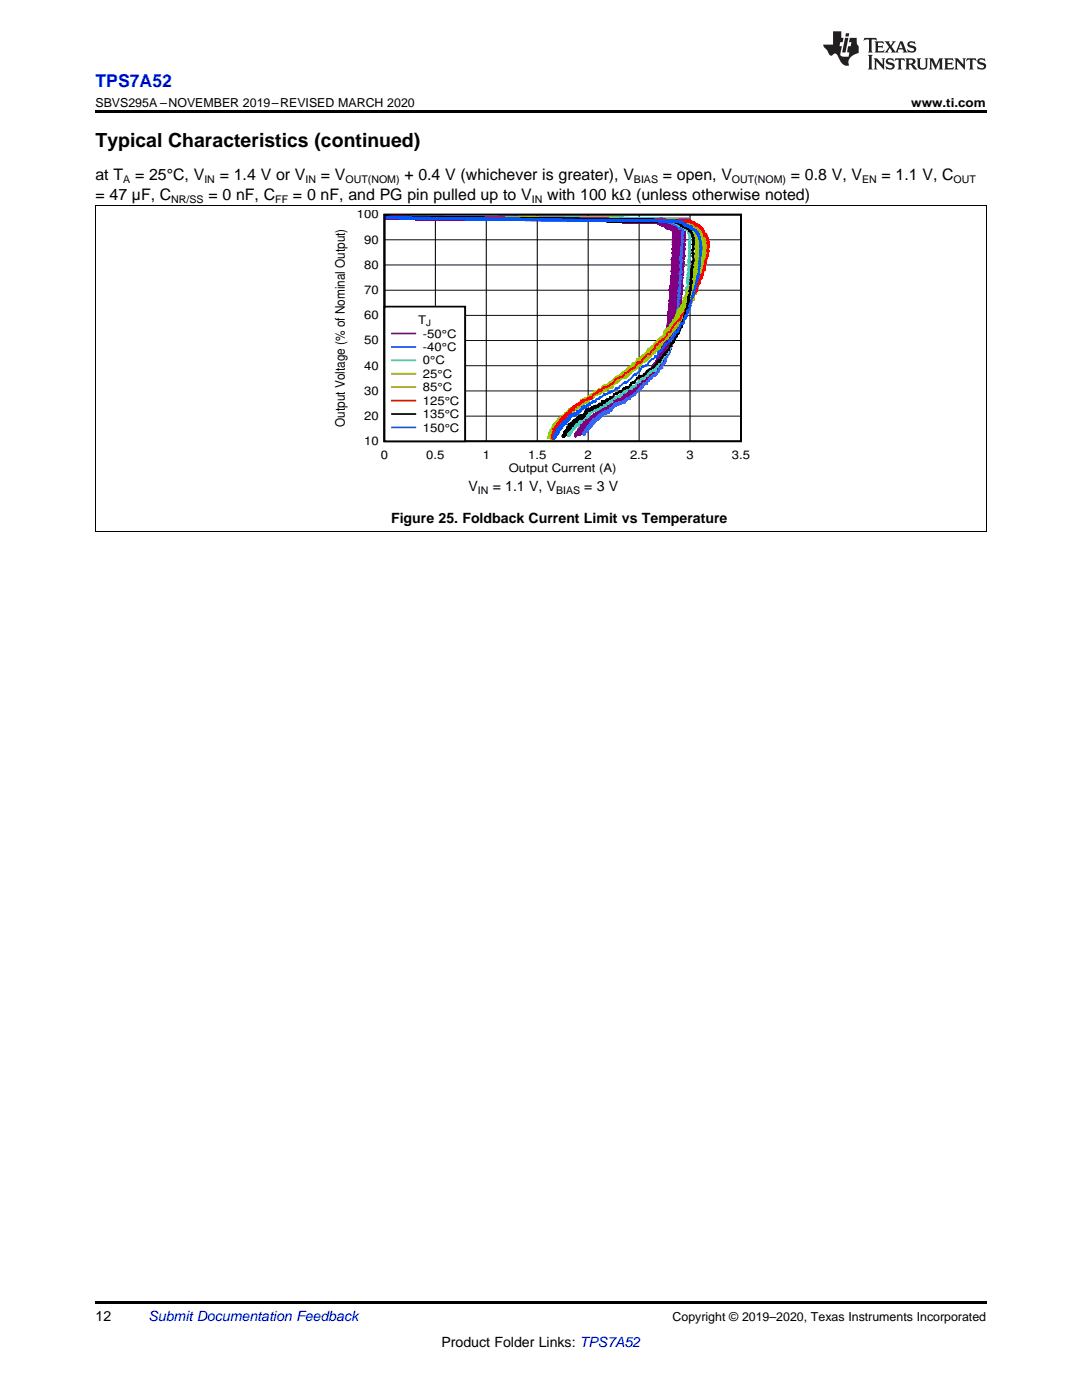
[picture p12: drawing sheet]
<svg xmlns="http://www.w3.org/2000/svg" width="216mm" height="279mm" viewBox="0 0 216 279" stroke-linecap="round" stroke-linejoin="round" font-family="sans-serif">
<defs><g id="words">
<text font-size="3.9" x="19" y="29.3">Typical Characteristics (continued)</text>
<text font-size="3.5" fill="#00f" x="19" y="17.3">TPS7A52</text>
<g font-size="3.2">
<text x="19" y="36">at T</text>
<text x="27" y="36">= 25°C, V</text>
<text x="43.9" y="36">= 1.4 V or V</text>
<text x="64" y="36">= V</text>
<text x="80.7" y="36">+ 0.4 V (whichever is greater), V</text>
<text x="132.3" y="36">= open, V</text>
<text x="157.8" y="36">= 0.8 V, V</text>
<text x="175.9" y="36">= 1.1 V, C</text>
<text x="19" y="39.9">= 47 µF, C</text>
<text x="41.6" y="39.9">= 0 nF, C</text>
<text x="58.5" y="39.9">= 0 nF, and PG pin pulled up to V</text>
<text x="109.2" y="39.9">with 100 kΩ (unless otherwise noted)</text>
</g>
<g font-size="2.8">
<text x="93.5" y="98">V</text>
<text x="98.3" y="98">= 1.1 V, V</text>
<text x="116.6" y="98">= 3 V</text>
<text x="78" y="104.3">Figure 25. Foldback Current Limit vs Temperature</text>
<text x="19" y="263.6">12</text>
<text x="88.1" y="268.9">Product Folder Links: TPS7A52</text>
</g>
<text font-size="2.8" fill="#0000c8" x="29.6" y="263.6">Submit Documentation Feedback</text>
<text font-size="2.6" x="68.8" y="85.2" transform="rotate(-90 68.8 85.2)">Output Voltage (% of Nominal Output)</text>
<g font-size="2.5">
<text x="19" y="21.4">SBVS295A –NOVEMBER 2019–REVISED MARCH 2020</text>
<text x="181.8" y="21.4">www.ti.com</text>
<text x="134.2" y="263.6">Copyright © 2019–2020, Texas Instruments Incorporated</text>
</g>
<g font-size="2.4">
<text x="71.2" y="43.6">100</text>
<text x="72.7" y="53.7">80</text>
<text x="72.7" y="48.6">90</text>
<text x="72.7" y="58.7">70</text>
<text x="72.7" y="63.7">60</text>
<text x="83.5" y="64.7">T</text>
<text x="72.7" y="68.7">50</text>
<text x="84.4" y="67.4">-50°C</text>
<text x="84.4" y="70.1">-40°C</text>
<text x="72.7" y="73.8">40</text>
<text x="84.4" y="72.7">0°C</text>
<text x="84.4" y="75.4">25°C</text>
<text x="72.7" y="83.8">20</text>
<text x="72.7" y="78.8">30</text>
<text x="84.4" y="78.1">85°C</text>
<text x="84.4" y="80.8">125°C</text>
<text x="84.4" y="83.5">135°C</text>
<text x="72.7" y="88.8">10</text>
<text x="84.4" y="86.1">150°C</text>
<text x="76" y="91.5">0</text>
<text x="85.1" y="91.5">0.5</text>
<text x="96.3" y="91.5">1</text>
<text x="101.5" y="94.2">Output Current (A)</text>
<text x="105.4" y="91.5">1.5</text>
<text x="116.6" y="91.5">2</text>
<text x="125.7" y="91.5">2.5</text>
<text x="137" y="91.5">3</text>
<text x="146" y="91.5">3.5</text>
</g>
<g font-size="2.1">
<text x="24.6" y="36.6">A</text>
<text x="34.2" y="40.5">NR/SS</text>
<text x="40.8" y="36.6">IN</text>
<text x="54.9" y="40.5">FF</text>
<text x="61" y="36.6">IN</text>
<text x="68.9" y="36.6">OUT(NOM)</text>
<text x="106.1" y="40.5">IN</text>
<text x="126.5" y="36.6">BIAS</text>
<text x="146" y="36.6">OUT(NOM)</text>
<text x="172" y="36.6">EN</text>
<text x="190.3" y="36.6">OUT</text>
<text x="95.4" y="98.5">IN</text>
<text x="110.9" y="98.5">BIAS</text>
</g>
<text font-size="1.8" x="85.1" y="65.1">J</text>
</g></defs>
<path d="M19 259.7h177.8v.5h-177.8z" fill="#000"/>
<g fill="none" stroke="#000" stroke-width=".2">
<path d="M19.1 41.1v65M76.7 57.9h71.2M76.7 52.9h71.2M76.7 47.9h71.2M86.9 42.8v45.3M97 42.8v45.3M107.2 42.8v45.3M117.4 42.8v45.3M127.5 42.8v45.3M137.7 42.8v45.3M196.8 41.1v65M76.7 78h71.2"/>
<path d="M76.7 73h71.2M76.7 68h71.2M76.7 62.9h71.2M76.7 83h71.2M19 106h177.8"/>
</g>
<g fill="none" stroke="#000" stroke-width=".36">
<path d="M76.7 42.8h71.2v45.3h-71.2zM76.9 43.2h.1M76.9 43.2h.6h-.6M76.9 43.3h5h-5M76.9 43.3h.4h-.4M76.9 43.3h1.1h-1.1M76.9 43.3h.6h-.6M76.9 43.3h2.6zM76.9 43.3h1.4zM76.9 43.3h1.3h-1.3M76.9 43.3h1.4h-1.4M76.9 43.3h3.4z"/>
<path d="M76.9 43.3h6.7zM76.9 43.4h1.4zM76.9 43.4l19.8 .1h-19.2h21.8h-21.8h28.5h-20.2l17.5 .1h-16.9h29.3h-29.3l34.7 .1h-34.7l44.1 .1h-28.7h28.2h-11.2l12.2 .1-12.1 .1h15.4h-13.4h13.7h-13.6h13.6l-13.6 .1h13.6h-13.6h13.6l-13.6 .1h14.2h-.6h.6l-.5 .1h.6h-.6h.6h-.6h.6l-.6 .1h.6h-.6l1.2 .3h-.4l.6 .2h-.3h.3l-.3 .1h.5h-.5h.5h-.5l.8 .1-.4 .1h.5h-.5h.5h-.4l.6 .1h-.3h.2l-.2 .1h.4h-.4h.7h-.7l.7 .1h-.3l.6 .1-.3 .1 .6 .2-.4 .1h.4h-.4h.4l-.3 .1h.3h-.3h.3h-.3h.3l-.3 .1h.3h-.3h.3l.1 .5 .3 .1-.2 .1 .2 .1h-.2h.2h-.2h.2h-.2h.2l-.1 .3 .2 .1-.2 .1 .2 .1h-.1h.1l-.1 .2 .2 .1-.3 .3 .2 .1v.4l-.2 .1h.2l-.1 .3 .1 .1-.1 .3 .1 .2-.2 .2h.1h-.1l.2 .6h-.2h.2h-.2l.2 .1h-.2l.2 .2-.2 .3 .2 .6-.1 .3h.1h-.1h.1l-.3 .2h.2h-.2l.2 .1h-.2l.2 .2-.2 .4 .1 .3-.1 .1h.1h-.1h.1l-.2 .3 .1 .1h-.1h.1l-.2 .1h.2h-.2h.2h-.2l.2 .1h-.2h.2h-.2l.2 .3h-.2l.2 .1h-.1h.2l-.3 .2h.2h-.1v.4l-.1 .1 .1 .4-.2 .3 .1 .4h.1h-.1h.1l-.1 .1h.1h-.1l.3 .2-.5 .1h.4h-.4h.3h-.3h.3h-.3h.3l-.3 .1 .2 .3-.2 .4 .1 .2v.4h-.1h.1l-.2 .2 .1 .3-.1 .4h-.2v.4l-.1 .1 .2 .1h-.2h.2h-.2h.2h-.2l.2 .1h-.2h.2h-.2l.2 .4h-.2l.2 .1h-.2l.2 .2h-.2v.3h-.1h.1h-.1l.1 .1h-.1h.1h-.1h.1l-.2 .8h.1h-.2l.2 .1h-.2h.2l-.3 .2 .1 .5h-.1h.1h-.1h.1l-.2 .2v.3h-.1h.1h-.1l.2 .2-.4 .1 .3 .1h-.3l.3 .1h-.3h.3h-.3l-.1 .7h-.1h.1l-.1 .2h.1h-.2h.2l-.3 .1 .1 .2h-.2h.2h-.2h.2l-.2 .1h.2h-.2l.1 .5-.2 .2h.2h-.3h.2h-.2h.2h-.1l-.1 .4h-.2h.2h-.2h.1h-.1h.1l-.1 .1 .1 .2h-.1h.1h-.2h.2h-.2l-.1 .5-.1 .1h.1h-.1h.1h-.2h.2h-.2l.2 .1-.6 .3h.3h-.3h.3l-.3 .1h.3h-.3h.2l-.2 .1h.2h-.2l.2 .2h-.2h.1h-.2l-.2 .7-.2 .1h.2h-.2l.1 .1-.2 .1h.2l-.5 .2h.3h-.3h.3h-.4l.1 .4h-.2l.2 .1h-.2h.2h-.2h.2l-.5 .5 .1 .3-.9 .8h.1h-.2h.2l-.2 .1h.3h-.3h.3h-.4l.4 .1h-.4h.4h-.4h.4h-.4h.4h-.4l-.6 1h-.4l.4 .1h-.4h.3l-.3 .1h.3l-.3 .1h.3h-.5h.5h-.6l.6 .1h-.6h.6h-.6h.6l-.7 .1 .1 .4-.5 .2-.2 .4-.6 .4-.4 .1-.6 .7-.3 .1 .2 .1-.3 .3h-.9h.6l-.6 .1h.4h-.4h.4h-.4h.3h-.3l.3 .1-.6 .2h.2l-.3 .1h.3h-.3l-.1 .3-.5 .4 .1 .1h-.4h.4l-.5 .1h.4h-.5l.4 .1h-.5h.5h-.5l-.4 .7h-.5h.5h-.5l.4 .1-.9 .2h.4h-.4h.3h-.4h.4h-.4h.3l-.3 .1h.2h-.2l-.4 .5h-.5l.5 .1h-.5h.5h-.5h.5h-.5h.5h-.5l.4 .1h-.5l-.1 .2h-.4h.3h-.3l.2 .1h-.5h.5h-.6h.5l-.5 .1v.3l-.3 .3h-.5h.5l-.5 .1h.3h-.3h.3h-.3h.2h-.2l.2 .1-.6 .1 .2 .1-.5 .1h.3h-.3l.3 .1h-.4h.3h-.4l.4 .1h-.4h.4h-.4h.4h-1h.5l-.5 .1h.5h-.5l.5 .1h-.6h.6h-.6l.6 .1h-.6h.5l-.5 .1h.5l-1 .3 .5 .1h-.6h.6l-1.3 .2h.6h-.7h.7l-.9 .1h.9l-.9 .1h.7h-.7h.7h-.7h.6l-.6 .1h.5h-.9h.9h-1h.6l-.6 .1h.5l-.5 .1h.4h-.3l.2 .1h-.7h.7h-.7h.7h-.8l.8 .1h-.8h.8h-1.3h1.3h-1.3h1h-1l.9 .1h-.6h.6l-.8 .1 .3 .1-.6 .1h.5h-.5h.3h-.3h.3h-.2l.2 .2h-.4h.5h-.5h.5h-.5h.5l-.5 .1h.5h-.5h.3l-.4 .1h.3h-.3l.2 .1-.3 .1h.3h-.3h.3l-.3 .1h.2h-.2h.2l-.4 .1h.3h-.7h.7l-1.1 .1 1.2 .1h-1.2h1.2h-1.2h1.2h-1.2l.8 .1-1 .1h.9h-.9l.9 .1h-1l1 .1h-1.2l1.2 .1h-1.2h.5h-.5l.4 .1-.7 .1h.7h-.7h.6l-.8 .1h.6h-.6l.5 .1h-.6l.6 .1h-.6h.6h-.6h.6l-.7 .1h.8h-.8l.4 .1h-.6h.6l-.8 .1h.6h-.6l.6 .1h-.6h.6l-.7 .1h.6l-.6 .1h.6h-1h1l-.9 .1h.8h-.7h.7l-.8 .1h.8h-.7h.7h-.8l.8 .1h-.7h.6l-.9 .2h.6h-.5l.5 .1h-.8h.8l-.7 .1 .6 .1h-.6h.6h-.7h.7h-.7l.4 .1-.4 .1h.4h-.4h.4h-.4l.3 .1h-.3h.2l-.4 .1h.4h-.4h.4l-.4 .1h.4h-.5h.5l-.7 .2h.4l-.3 .1h.3h-.3h.3h-.3l.2 .1h-.3l.4 .1h-.5h.4l-.4 .1 .4 .1h-.5l.5 .1h-.5l.3 .1-.5 .1h.4l-.3 .1h.3h-.3l.2 .1"/>
</g>
<g fill="none" stroke="#800080" stroke-width=".36">
<path d="M76.9 43.1h4h-4M76.9 43.1h.1M76.9 43.1h.6h-.6M76.9 43.1h3h-3M76.9 43.1h.1h-.1M76.9 43.1h3.1h-3.1M76.9 43.1h2h-2M76.9 43.2h.2h-.2M76.9 43.2h4.2h-4.2M76.9 43.2h2.1h-2.1M76.9 43.2h4.3h-4.3M76.9 43.2h1.5h-1.5"/>
<path d="M76.9 43.2h5.7h-5.7M76.9 43.2h7.6h-7.6M76.9 43.2h13.8h-13.8M76.9 43.2h10.3h-10.3M76.9 43.2h6.3h-6.3M76.9 43.2h7.4h-7.4M76.9 43.2h10.8h-10.8M76.9 43.2h9.3h-9.3M76.9 43.2h10.7h-10.7M76.9 43.3h8.1h-8.1M76.9 43.3h7.4h-7.4M76.9 43.3h13.8h-13.8"/>
<path d="M76.9 43.3h4.2h-4.2M76.9 43.3h7.7h-7.7M76.9 43.3h10.3h-10.3M76.9 43.3h6.3h-6.3M76.9 43.3h13.7h-13.7M76.9 43.3h10.7h-10.7M76.9 43.3h13.2h-13.2M76.9 43.3h13.6h-13.6M76.9 43.3h14.1h-14.1M76.9 43.3h10.6h-10.6M76.9 43.3h13.1h-13.1M76.9 43.3h15.3h-15.3"/>
<path d="M76.9 43.3h14.2h-14.2M76.9 43.3h14.7h-14.7M76.9 43.3h19h-19M76.9 43.3h13.4h-13.4M76.9 43.3h14.6h-14.6M76.9 43.4h10.7h-10.7M76.9 43.4h14.1h-14.1M76.9 43.4h18.8h-18.8M76.9 43.4h22.2h-22.2M76.9 43.4h25.1h-25.1M76.9 43.4h19.3h-19.3M76.9 43.4h26.7h-26.7"/>
<path d="M76.9 43.4h14.4h-14.4M76.9 43.4h14.3h-14.3M76.9 43.4h14.7h-14.7M76.9 43.4h22.1h-22.1M76.9 43.4h24.9zM76.9 43.4h21h-21M76.9 43.4h14.5h-14.5M76.9 43.4h27.3h-27.3M76.9 43.4h24.6h-24.6M76.9 43.4h25.7zM76.9 43.4h28.5zM76.9 43.4h26.2h-26.2"/>
<path d="M76.9 43.4h25.9h-25.9M76.9 43.4h26.4zM76.9 43.4h14.2h-14.2M76.9 43.4h34.1h-34.1M76.9 43.4h33.1zM76.9 43.4h24.5h-24.5M76.9 43.4h25.7h-25.7M76.9 43.4h24.9h-24.9M76.9 43.5h25.2h-25.2M76.9 43.5h22.2zM76.9 43.5h31.7zM76.9 43.5h24.9z"/>
<path d="M76.9 43.5h26.4h-26.4M76.9 43.5h14.8zM76.9 43.5h34.9zM76.9 43.5h28.4h-28.4M76.9 43.5h20.9h-20.9M76.9 43.5h31.8h-31.8M76.9 43.5h40.9zM76.9 43.5h28.1h-28.1M76.9 43.5h27h-27M76.9 43.5h36.7zM76.9 43.5h28.1zM76.9 43.5h40.5z"/>
<path d="M76.9 43.5h22.2h-22.2M76.9 43.5h27zM76.9 43.5h14.8h-14.8M76.9 43.5h36.8h-36.8M76.9 43.5h47.8zM76.9 43.6h45.6zM76.9 43.6h41.5zM76.9 43.6h43.2zM76.9 43.6h55.4h-55.3l56.1 .1h-50.2h50l-50 .1h50.1h-50.1h49.9h-49.8h50h-39.3h39.1h-26.4h26.6h-39.3l39.4 .1h-39.4h39.3h-39.3h39.5h-39.4l39.4 .1h-23.4l23.4 .1h-22.4h22.4h-22l22 .1h-9.2h9.9h-9.8h9.8h-9.8h9.8l-9.6 .1h9.8h-9.8h9.8h-9.8l9.8 .1h-9.8h9.8h-9.8h9.8l-9.8 .1h9.9h-3.4h3.4l-2.9 .1h3.4h-3.4l3.4 .1h-3.3h3.3h-3l3 .1h-3h2.9h-2.7h3.4h-3.2h3.2h-3.4h3.3l-3.4 .1h3.5l-3.2 .1h3.4h-3.3h3.3h-3.4h3.5l-3.5 .1h3.7h-3.7h3.8h-3.7h3.7l-3.2 .1h3.2h-3.2h3.3h-3.2h3.2l-3.3 .1h3.3h-3.3h3.4l-3.1 .1h3.3h-3.3h3.3h-3.3h3.3l-3.3 .1h3.4h-3.4h3.5l-3.5 .1h3.5h-2.8h2.7l-2.7 .1h2.6h-2.6h2.8l-2.5 .1h2.6h-2.6h2.6h-2.6l2.6 .1h-2.6h2.5h-2.5h2.6h-2.6l2.6 .1-2.4 .1h2.3h-2.3h2.4h-2.4h2.3h-2.3l2.3 .1-2.2 .1h2.3h-2.3h2.3l-2.3 .1h2.1h-2.1h2.1h-2.1h2.1l-2.1 .1h2.2h-2.2h2.2h-2.2h2.2h-2.2h2.2l-2.2 .1h2.2h-2.2h2.2h-2.2l2.2 .1h-2.2h2.2l-2.2 .1h2.4h-2.3h2.3h-2.3l2.3 .1-2.3 .1h2.3h-2.4h2.4h-2.4h2.4h-2.4h2.3h-2.3h2.3h-2.3h2.3h-2.3l2.3 .2h-2.3h2.4l-2.4 .1h2.2h-2.2l2.2 .1h-2.2h2.2h-2.3h2.4l-2.4 .1h2.4h-2.3l2.3 .1h-2.3h2.3h-2.3h2.4h-2.4h2.4h-2.4h2.2h-2l2.2 .1-2.1 .1h2.1l-2.1 .1h2.1h-2.3h2.3l-2.3 .1h2.3h-2.4h2.4h-2.4l2.4 .1h-2.4h2.4h-2.4h2.4h-2.4h2.4h-2.3l2 .1h-2h2l-2.1 .1h2.1h-2.2h2.2h-2.2l2.2 .1h-2.1h2.1l-2.1 .1 2 .1h-2h2.3h-2.3h2.3h-2.3h2.3l-2.3 .1h2.3h-2.3h2.3h-2.3h2.4l-2.5 .1h2.5h-2.5h2.4h-2.4h2.4l-2.4 .1h2.4h-2.4h2.4h-2.3h2.2l-2.2 .1h2.2h-2.2h2.2l-2.2 .1h2.2h-2.2h2.2l-2.2 .1h2.2l-2.2 .1h2.2h-2.2l2.1 .1-2.1 .1h2.1h-2.1h2.3l-2.3 .1h2.3l-2.4 .1h2.4h-2.4h2.4h-2.5h2.5h-2.5h2.5h-2.5l2.5 .1h-2.4h2.4h-2.4h2.4l-2.4 .1h2.4h-2.3h2.2l-2.2 .1h2.2h-2.2h2.2l-2.2 .1h2.2l-2.2 .1 2.2 .1h-2.2h2.2h-2.3l2.2 .1h-2.2h2.2h-2.2h2.2l-2.2 .1h2.2l-2.2 .1h2.2h-2.2h2.2l-2.2 .1h2.3l-2.3 .1 2.3 .1h-2.2h2.2h-2.2h2.2l-2.2 .1h2.3h-2.4h2.4h-2.3h2.3h-2.3l2.3 .1h-2.3h2.3h-2.3h2.3h-2.3l2.3 .1h-2.3h2.2h-2.2h2h-2h2l-2 .1 2 .1h-2.1h2.1h-2.1h2.2h-2.2h2.2h-2.2h2.2l-2.3 .1h2.2h-2.2h2.2h-2.2l2.3 .1h-2.3h2.3l-2.3 .1h2.3h-2.3h2.3h-2.3h2.3h-2.4h2.4h-2.4h2.4h-2.4h2.4h-2.4l2.4 .1h-2.4h2.4h-2.4h2.4h-2.3h2.2h-2.2h2.2l-2.2 .1h2.2h-2.2h2.2h-2.2h2.2l-2.1 .1h2.1l-2.1 .1h2.1l-2.2 .1 2.2 .1h-2.2h2.3l-2.3 .1h2.3l-2.3 .1h2.3h-2.3h2.3h-2.3l2.2 .1h-2.2h2.1h-2.2l2.3 .1h-2.2h2.2h-2.2h2.2h-2.2l2.2 .1h-2.2h2.2h-2.2h2.2h-2.1h2.1l-2.1 .1h2.1l-2.1 .1h2.1h-2.1h2.1h-2.1h2.1h-2.1l2.1 .1h-2.1h2.1h-2.1h2.2l-2.2 .1h2.2h-2.2h2.1l-2.2 .1h2.2h-2.2h2.2h-2.2h2.2l-2.2 .1h2.1h-2.1l2.1 .1h-2l2 .1h-2h2h-2l2.1 .1h-2.2l2.2 .1h-2.2h2.1h-2h2h-2.1l2 .1h-2h2l-2 .1h2h-2h2h-2l2 .1h-2.1h2.1h-2.1h2.2h-2.2h2.2h-2.2h2.3l-2.3 .1h2.3h-2.3h2.2h.1h-2.1l2.1 .1h-2.1h2.1h-2.1h2l-2 .1 2 .1h-2h1.9h-1.9l2 .1h-2.1h2.1h-2.1h2.1h-2.1l2.1 .1h-2.1h2.1h-2.1h2.1h-2h2.1h-2.1h2.1h-2.1h2.1l-2 .1h1.8h.2h-2l2 .1h-2.2h2.1h-2.1h2.1h-2.1h2l-2 .1 2 .1h-2.1h2h-2.1h2.1l-2.1 .1h2.1h-2.1h2.1h-2.1h2.1l-1.9 .2h1.9h-1.9h1.9h-1.9h2h-2h2.1h-2.1h2.1l-2.2 .1h2.1l-2.1 .1h2.1h-2.1h2.1h-2.1h2.1h-2.1l2.1 .1h-2h2l-2.1 .1h2h-2h2h-2h2h-2h2h-2h2h-2h2.1l-2.1 .1h2.1h-2h2h-2.1l2 .1h-2h2l-2 .1h2h-2.1h2.1h-2.1l2.1 .1h-2l2 .1h-2h2h-2.1h2.1h-2.1h2.1h-2.1h2.1l-2.1 .1h2.1h-2.1h2.1h-2.1l2.1 .1h-2.1h2.1l-2.1 .1h2h-2h2h-2h2l-2 .1h2h-2l2.1 .1h-2.1h2.2h-2.2h2.2h-2.2l2.2 .1h-2.2h2.3h-2.4h2.4l-2.3 .1h2.3h-2.4h2.4l-2.5 .1h2.5h-2.5h2.5h-2.4h2.4l-2.3 .1 2.2 .1h-2.2h2.1h-2.2h2.1l-2.1 .1h2.1h-2.1h2.2h-2.2h2.2l-2.2 .1h2.2l-2.2 .1h2.2h-2.3h2.3l-2.3 .1h2.3h-2.3h2.3h-2.4h2.2l-2.2 .1h2.3h-2.3h2.3l-2.3 .1h2.3h-2.3l2.3 .1h-2.3h2.3h-2.2l2.3 .1h-2.2h2.2h-2.2h2.1h-2.1h2.1h-2.1l2.1 .1h-2.1h2.1h-2.1l2.1 .1-2 .1h2.1l-2.2 .1h2.1h-2.1h2.1h-2.1h2.1h-2.1l2.3 .1h-2.2l2.2 .1-2.3 .1h2.2h-2.2h2.2h-2.2l2.1 .1h-2.1h2.1h-2.2h2.2h-2.2l2.2 .1h-2.2h2.2l-2.1 .1h2.1h-2.2h2.2h-2.2l2.2 .1h-2.2l2.2 .1-2.1 .1h2.1h-2.1h2.1l-2.1 .1 2.1 .1h-2.2h2.2h-2.2h2.1h-2.1h2.2h-2.2h2h-2h2.2h-2.2l2 .1h-2.1h2.1h-2l2 .1h-2.1h2.1h-2.1l.1 .1h2.1h-2.1h2.1h-2.2h2.2h-2.2h2.2l-2.2 .1h2.2h-2.2l2.1 .1h-2.1h2.2h-2.2h2.2l-2.2 .1h2.2h-2.2l2.3 .1h-2.3h2.2h-2.2h2.2l-2.1 .1h2.1l-2.1 .1h2.1l-2.2 .1h2.2h-2.2l2.2 .1h-2.3h2.2h-2.2l2.3 .1h-2.3h2.3h-2.3l2.3 .1h-2.2h2.2l-2.2 .1h2.2l-2.3 .1h2.3h-2.3h2.3h-2.3l2.3 .1h-2.3h2.2h-2.2h2.1h-2l2.1 .1h-2.1h2.1l-2.2 .1h2.2h-2.2l2.2 .1h-2l2 .1h-2h2h-2.1l2.1 .1h-2.1h2h-2h2h-2h2l-2 .1h1.9h-1.9l2 .1h-2h1.9h-2h2.1h-2.1h2.1h-2.1l2.1 .1h-2.1h2h-2h1.9h-1.8h1.8h-1.9h1.9h-1.8h1.8h-1.8l1.7 .1h-1.7l1.7 .1h-1.8h1.8h-1.8h1.8l-1.9 .1h1.9l-1.8 .1h1.9h-1.9h2h-2h2h-2l2 .1h-2h2h-2h2.1h-2.2h2.2l-2.2 .1h2.2h-2.1h2.1h-2.3h2.3h-2.3h2.3l-2.3 .1h2h-2h2h-2l2 .1h-1.9h1.9h-1.9h2h-2l2 .1h-2h2l-2 .1h2.1h-2.1h2.1h-2.1h2.1h-2.1l2.1 .1h-2.1h2.1h-2.1h2.1h-2.1h2.1l-2.1 .1h2.1h-2.1h2.1l-2.1 .1 2 .1h-2h1.9h-.1h-1.9l1.9 .1h-1.9h1.9h-1.9h1.9h-1.9h1.9l-1.9 .1h2h-2h2h-2l2 .1h-2h1.9h-1.9h2h-2l2 .1h-2h2h-2h2h-2h2h-2h2.1l-2.1 .1h2.1h-2.1h2h-2h2h-2l2 .1h-2l2 .1h-2h1.8h-1.8h2h-2h2h-2l2 .1h-2h2h-2h1.9h-1.8h1.8h-1.8h1.8l-1.9 .1h1.9h-1.9h1.9l-1.9 .1h1.9l-1.9 .1h1.9l-1.9 .1h1.9l-2 .1h2.1h-2.1h2.1h-2.1h2.1h-2l2 .1h-2h2h-2h2h-2l2 .1h-2h1.9l-1.9 .1h1.9h-2l2 .1h-2.1h2.1h-2.1h2.1l-2.1 .1h2.1h-2.1h2.2h-2.2l2.2 .1h-2.2h2h-2h2l-2 .1h2h-1.9h1.9l-2 .1h2h-2h2l-2.1 .1 2 .1h-2h2h-2h2h-2h2l-2 .1h2h-2h2h-2h2h-2h2h-2h2h-2l2 .1h-1.9l1.9 .1h-1.9h1.9l-2 .1h2h-2h2h-2h2h-2h2l-2.1 .1h2l-2 .1h2h-2h2.1h-2h2l-2 .1h1.9h-2h1.9l-1.9 .1h1.9h-1.8h1.8h-1.9h1.9h-1.9h1.9l-2 .2h2h-2h1.9h-1.9l2 .1h-2h2h-2.1h2.1h-2.1h2.1h-2h2h-2l1.9 .1-1.9 .1h1.9l-2 .1h1.9h-2h2h-2h2h-2l2 .1-1.9 .1h1.9h-1.9h1.9h-1.8h1.8l-1.8 .1h1.9h-2h2l-2 .1h2h-2.1h2.1h-2.1h2.1h-2.1l2.1 .1h-2h2h-2.1h1.8h-1.8h1.8h-1.8l1.8 .1h-1.8h1.8h-1.8h.2h1.6h-1.8l1.8 .1h-1.8h1.8h-1.8l1.8 .1-1.8 .1h1.6h-1.6h1.7h-1.7h1.8h-1.8h1.8l-1.8 .1h1.8h-1.8h1.8h-1.8h1.8l-1.8 .1h1.8h-1.8h1.8h-1.8h1.8h-1.8h1.8l-1.8 .1h1.5h-1.5h1.7h-1.7l1.6 .1h-1.6l1.6 .1h-1.7h1.8h-1.9l1.7 .1h-1.7h1.7h-1.7h1.7l-1.8 .1h1.8h-1.8h1.8l-1.8 .1h1.8h-1.8h1.8l-1.8 .1h1.8h-1.8h1.8h-1.8l1.8 .1h-1.8l1.7 .1h-1.8h1.8h-1.8h1.8l-1.8 .1h1.8h-1.8h1.7h-1.6h1.5h-1.5h1.5h-1.6l1.5 .1h-1.4h1.4h-1.5h1.5l-1.6 .1h1.6h-1.6l1.6 .1h-1.6h1.7h-1.7h1.7h-1.7h1.7l-1.7 .1h1.7h-1.9h1.8h-1.8l1.8 .1h-1.8h1.9h-1.9h1.9h-1.8h1.8l-1.8 .1h1.8l-1.9 .1h1.6h-1.6h1.6l-1.6 .1h1.6l-1.5 .1h1.6h-1.6h1.6h-1.6l1.5 .1h-1.5h1.6h-1.7h1.6h-1.7l1.7 .1h-1.7h1.7h-1.7h1.7h-1.7l1.7 .1h-1.7h1.7h-1.7h1.7l-1.8 .1h1.8h-1.8h1.8h-1.8h1.8h-1.8h1.8h-1.9l1.9 .1h-1.9h1.9h-1.9h1.9l-2 .1 1.8 .1h-1.7h1.7h-1.8h1.8h-1.8l1.7 .1h-1.7h1.7h-1.6h1.5h-1.5h1.5h-1.5l1.3 .1h-1.4h1.4l-1.4 .1h1.4h-1.4h1.4h-1.4l1.4 .1h-1.3h1.3h-1.4h1.3l-1.3 .1h1.3l-1.6 .1h1.6h-1.6h1.6l-1.6 .1h1.6h-1.6h1.6l-1.5 .1h1.4h-1.4h1.4h-1.4h1.3l-1.2 .1h1.3h-1.6h1.6h-1.6h1.6h-1.6l1.6 .1h-1.6h1.6h-1.6h1.6h-1.6l1.6 .1h-1.7h1.7l-1.7 .1h1.5h-1.5l1.6 .1h-1.6h1.6l-1.7 .1h1.6h-1.6h1.6l-1.6 .1h1.6h-1.6h1.6h-1.6h1.4l-1.6 .1h1.6h-1.6h1.6l-1.7 .1h1.7h-1.7h1.7h-1.7h1.7h-1.7l1.7 .1h-1.6l1.6 .1-1.9 .1h1.6h-1.7h1.7l-1.7 .1h1.7l-1.6 .1h1.6h-1.6h1.6l-1.7 .1h1.6h-1.7h1.7l-1.7 .1h1.7h-1.7h1.7h-1.7h1.7h-1.7l1.6 .1h-1.7h1.7h-1.7h1.6h-1.6h1.6l-1.6 .1h1.5l-1.5 .1 1.5 .1-1.7 .1h1.5h-1.5h1.5h-1.5h1.5h-1.5h1.5l-1.6 .1h1.6h-1.6h1.6l-1.6 .1h1.6l-1.6 .1h1.6h-1.7l1.8 .1h-1.7h1.2l-1.3 .1h1.3h-1.6h1.6h-1.6l1.6 .1h-1.6h1.6h-1.6h1.6h-1.6h1.5l-1.5 .1h1.5h-1.5h1.5h-1.5h1.5h-1.5h1.3h-1.3h1.3h-1.3l1.2 .1h-1.1h1.1h-1.2l1.2 .1h-1.2h1.2l-1.2 .1h1l-1.1 .1h1.1h-1.2h1.2l-1.2 .1h1.2h-1.3h1.3h-1.4h1.4h-1.4h1.4l-1.4 .1h1.3h-1.4h1.3h-1.3h1.3h-1.2h1.1h-1.1h1.1h-1.1h1.1h-1.1h1h-1h1h-1l1 .1-1.1 .1h1h-1.3h1.3l-1.3 .1h1.2h-1.3h1.3h-1.3h1.3l-1.3 .1h1.4l-1.4 .1 1.3 .1h-1.3h1.1l-1.2 .1h1.1h-1.1l1.1 .1h-1.2h1.2h-1.2h1.2l-1.2 .1h1.2h-1.2h1.1h-1.1h1.1h-1.1h1.1h-1.5h1.5h-1.5h1.5h-1.5h1.3l-1.2 .1 1.2 .1h-1.3h1.3h-1.4h1.3l-1.3 .1h1.3h-1.5l1.4 .1h-1.4h1.2h-1.2h1.2h-1.2l1.2 .1h-1.1h1l-1.2 .1h1.2h-1.2h1.1h-1.2h1.2h-1.2h1.2l-1.3 .1h1.1h-1.1l1.1 .1h-1.1h1.1h-1.2h1.2h-1.2h1.1l-1.1 .1h1h-1h1h-1h1h-1.2h.9l-1 .1h1h-1h1h-1l1 .1-1.2 .1h1.2h-1.2l1.1 .1h-1.1h1.1h-1.2h1.2h-1.2h1.2l-1.3 .1h1.3h-1.3l1.3 .1h-1.4h1.4h-1.6h1.3h-1.3h1.3l-1.4 .1h1.4h-1.3l1.2 .1h-1.4h1.4h-1.4h1.4h-1.5h1.5l-1.5 .1h1.5h-1.7h1.7h-1.8h1.7h-1.7h1.7h-1.7l1.7 .1h-1.7h1.7h-1.7h1.6h-1.6h1.6l-1.7 .1h1.6h-1.6l1.6 .1h-1.6h1.6h-1.8l1.7 .1-2.1 .1 1.8 .1h-1.8h1.6h-1.6h1.8h-1.9h1.7h-1.8h1.9h-2h2.1l-2.1 .1h2.1h-2.1h2.1h-2.1l2.1 .1h-2.1h2.1h-2.2l2.1 .1h-2.1h2.1h-2.1h1.6h-1.6l1.6 .1h-1.6h1.6h-1.6h1.6h-1.6h1.6l-1.6 .1 1.4 .1h-1.8h1.4h-1.4h1.4h-1.4l1.4 .1h-1.4l1.4 .1h-1.3h1.3l-1.4 .1h1.1l-1.2 .1h1.2h-1.1h1.1l-1.2 .1h1.1h-1.4l1.4 .1h-1.4h1.3h-1.4h1.4h-1.3h1.3l-1.5 .2h1.1h-1.1h1.1h-1.6l1.6 .1h-1.5h1.5l-1.6 .1h1.3h-1.6h1.6h-1.6h1.5l-1.5 .1h1.5h-1.5l1.5 .1h-1.7h1.7h-1.7h1.5l-1.5 .1h1.5h-1.5l1.5 .1h-1.5h1.5h-1.5h1.5h-1.5h1.4h-1.4h1.3h-1.3h.9l-1 .1 1 .1h-1.1h1.1h-1.1h1.1h-1.4h1.4l-1.4 .1h1.4h-1.4h1.4h-1.5h1.1h-1h1h-1.1h1.1h-1.1h1.1h-1.1h1l-1 .1h1l-.9 .1h.9l-1.2 .1h.8l-1.3 .1h1.3h-1.3l1.3 .1h-1.5l1.1 .1h-1.1l1 .1h-1.8h1.3l-1.3 .1h1.3h-1.3h1.3l-1.3 .1h1.3h-1.5h1.5h-1.6l1.6 .1-1.6 .1h1.4h-1.4h1.4l-1.3 .1h.9h-1.3h1.5l-1.7 .1 1.3 .1h-1.2h1.2h-1.3l1.3 .1-1.6 .1h1.5h-1.7l1.7 .1h-1.7h1.7h-1.6h1.3h-1.3h1.3l-1.4 .1h1.3h-1.2h1.2l-1.3 .1h1.2l-1.4 .1h1.1h-1.1l1.1 .1h-1h1h-1h.9h-1.2h1.2h-1.2h1.3h-1.3l1.3 .1h-1.4h1.4l-1.4 .1h1.1l-1.1 .1h1.1h-1.3l1.4 .1h-1.4l1.3 .1h-1.2h.7h-1l.9 .1h-1.3h1.3h-1.3l1.1 .1h-1.1h1.1h-1l1 .1h-1h1l-1 .1h1h-1.2l1.1 .1h-1.7h1.6h-1.6l1.6 .1h-1.6h1.6h-1.5l1.5 .1h-1.5h1.4h-1.3l1.3 .1h-1.4h1.4h-1.5h1.5l-1.5 .1h1.5h-1.6h1.6h-1.6h1.6h-1.7l1.7 .1h-1.7h1.7l-1.8 .1h1.8h-1.8h1.8h-1.7h1l-1.2 .1h1.2h-1.2l1.2 .1h-1.3h1.3h-1.3h1.3l-1.4 .1h1.4h-1.3h1.3h-1.4h1.4h-1.4h1.4h-1.4l1.3 .1h-1.3h1.3l-1.4 .1h1.1h-1.3l1.3 .1h-1.2h1h-1.1h1.3h-1.2h1.1l-1.2 .1h1.1h-1.3l1.3 .1h-1.1h1.1l-1.3 .1 1.1 .1h-1.1h1.1h-1.2h1.2l-1.2 .1h1.2h-1.1h1l-1.1 .1h1.1h-1.1h1.1l-1.3 .1 1 .1h-1.1h1.1h-1.1h1.1h-1l1 .1h-1.2h1.2l-1.2 .1h1.1h-1.1h1.1h-1.1l1.1 .1-1.2 .1h1.2l-1.3 .1h1.1l-1.3 .1h1.1h-1l1 .1-1.1 .1h1h-1h1h-.9l.8 .1h-1h1h-1.1h1.1h-1l1 .1h-1h1h-1.1h1.1h-1h1l-1 .1h.9h-.9h.9h-.9h.9h-.9h.9l-1 .1h.3h-.3h.3h-.3h.3l-.3 .1h.3h-.3l.2 .1"/>
</g>
<g fill="none" stroke="#36f" stroke-width=".36">
<path d="M76.9 43h.1h-.1M76.9 43h.1M76.9 43h.7h-.7M76.9 43h.2h-.2M76.9 43h.8h-.8M76.9 43h2.8zM76.9 43.1h.9h-.9M76.9 43.1h3.4zM76.9 43.1h.3zM76.9 43.1h1.1zM76.9 43.1h2.7zM76.9 43.1h1h-1"/>
<path d="M76.9 43.1h7.5zM76.9 43.1h.8h-.8M76.9 43.1h4.1h-4.1M76.9 43.1h5.7zM76.9 43.2h26.3h-26.3M76.9 43.2h14zM76.9 43.2l40.3 .1-19.4 .1h20.7h-28.5h27.4h-27.4h26.4h-18.6h22.2l-22.2 .1h27.8h-27.8l39.7 .1h-16l11.2 .1h-10.7h10.7h-10.7l10.4 .1h-10.4h9.7h-9l14.8 .1h-6l6 .1h-5.4l5.3 .1h-5.3l5.3 .1h-4.3h2.9h-2.9l1 .1h-1l1.1 .1-.7 .1h3.7h-3.2l3.1 .1h-3.1h3.1h-2.9l2.8 .1h-2.7h.5l-.4 .1h2.5l-2 .1h2h-2h1.9h-1.8h1.8l-1.8 .1h1.8h-1.7l1.6 .1h-1.6h1.6h-1.6h1.6h-1.4l1.3 .1h-1.2h1.2h-1.2l1.2 .1-1 .1h.9h-1l1 .1-1.1 .1h1.1l-1.1 .1h1h-1h1l-.4 .9 .3 .1h-.2h.2l-.2 .5 .2 .1h-.3h.3h-.3h.3l-.3 .1h.3h-.3h.3l-.3 .3h.1h-.1l.2 .7-.2 .1 .1 .4-.2 .7 .2 .3-.2 .6 .2 .3-.1 .1h.1h-.1l.1 .1h-.2h.2h-.2h.2l-.2 .1h.1l-.2 .1h.2h-.2l-.1 .3 .2 .3h-.1l.2 .1h-.2h.2h-.2l.1 .4h.2h-.2h.1h-.1v.6h-.2h.2h-.2h.2h-.2h.2l-.2 .1h.2h-.2h.2l-.2 .2 .3 .3-.2 .2 .2 .5-.3 .1 .3 .1h-.3h.3h-.3h.3l-.4 .1h.3h-.3h.3h-.3h.3h-.3h.2h-.2l.2 .1-.2 .2 .3 .3-.2 .2 .1 .2v.4l-.1 .3h-.2l.2 .1h-.2l.2 .1h-.2h.2h-.2h.2h-.2l.2 .1h-.1h.1l-.1 .1 .2 .6-.2 .2h.1l-.2 .1 .2 .1-.1 .3 .1 .1h-.2h.2h-.2l.2 .1h-.2h.2h-.3l.2 .2-.3 .5 .3 .1h-.2h.2l-.2 .1h.2h-.2h.2h-.2h.2h-.2h.2l-.2 .1h.2l-.2 .1h.1h-.1l.2 .3-.2 .1 .1 .1h-.1h.1h-.1h.1l-.3 .3v.2h.2h-.2h.2h-.2h.2h-.2l.2 .4-.2 .5 .2 .2-.3 .8 .2 .2h-.2h.2l-.2 .1-.1 .2 .2 .5h-.2h.2h-.2l.2 .1h-.2h.2h-.2h.2h-.2h.1h-.1l.1 .3h-.1h.1h-.1l.1 .1h-.1h.2h-.2l.2 .1h-.2l-.1 .2 .2 .6-.2 .1h.1h-.1h.1h-.1l.1 .2h-.2l.1 .1-.2 .5v.7h-.2h.2h-.2h.2l-.2 .4h.1l-.2 .3 .1 .3h-.3h.3h-.3h.3l-.3 .1h.3h-.3h.3h-.3h.3h-.2l.2 .2-.4 .1h.4h-.4h.4h-.3l.3 .1-.4 .2 .3 .1h-.3h.3h-.3h.3l-.4 .1h.3h-.3h.3h-.3l.1 .1h-.1l.1 .6h-.1h.1l-.1 .1h.1l-.4 .4h.1l-.1 .8-.3 .1 .2 .1-.2 .1h.2h-.2h.2l-.4 .1 .3 .1h-.3h.2l-.2 .1h.2h-.2l.2 .1h-.3h.3h-.3l.3 .1h-.3h.3h-.3h.1l-.4 .9 .1 .1-.2 .2 .1 .3-.4 .2h.2h-.3h.3h-.3l.3 .1h-.3h.2h-.4h.4h-.4l.4 .1h-.4h.3h-.3h.3h-.2l.1 .1h-.1l-.1 .4-.1 .1h.1h-.2h.2l-.2 .1h.2h-.4l.4 .1h-.4l-.2 .5-.3 .1h.3h-.3h.3h-.3h.2l-.3 .1h.3h-.3h.3h-.3l.1 .2-.3 .1h.2h-.3h.3l-.3 .1h.3h-.4h.4l-.4 .1h.4h-.5h.5h-.5h.5l-.8 .2h.4h-.4l.4 .1h-.4h.3h-.3h.3l-.8 .2 .3 .1h-.3l.3 .1h-.3l.3 .1h-.4h.4h-.4h.4l-.6 .1 .2 .1h-.2h.2h-.2l-.1 .3-.3 .1 .1 .1-.3 .2 .1 .1h-.1l.1 .1h-.7h.7h-.7h.7h-.7h.7l-.7 .1h.4h-.4h.3l-.3 .1v.2l-.4 .1h.4h-.4l.4 .1h-.4h.4l-.4 .1h.3l-.6 .2h.2h-.2l.2 .2h-.2h.2l-.2 .1h.2h-.2h.2l-.6 .1 .3 .1h-.3h.2h-.2h.2h-.2l-.1 .3-.4 .1h.2l-.1 .3h-.4h.4l-.4 .1h.4h-.5h.4h-.4l.4 .1h-.5v.1h-.3l.3 .1-.5 .1h.2l-.2 .1h.2h-.2h.2h-.2h.2l-.2 .1h-.4h.4l-.6 .1h.6l-.8 .1h.8h-.8h.7h-.7h.4h-.3l.3 .1h-.3h.2h-.3h.3l-.7 .3 .3 .1h-.4h.4l-.7 .1 .5 .1h-1h1h-1h1h-1h1l-1.1 .1h1.1l-1.6 .1h.9l-1.3 .1 .9 .1h-.9h.9l-1 .1h.8h-.8h.7h-.6l.5 .1h-.6h.4l-.5 .1 .2 .1-.4 .1 .1 .1-.5 .1h.5h-.5h.5h-.4h.4l-.4 .1h.3l-.5 .1h.3h-.3l.3 .1-.3 .1h.3h-.7l.7 .1h-.8h.7h-.8l.8 .1h-.8h.8l-1.3 .1 .9 .1h-.9h.9h-1h1h-1.3h1.3l-1 .1h1h-1.2h1.2l-1.2 .1h1.1h-1.1h1.1l-1.3 .1h.9l-1.1 .1h.5l-.7 .1h.7h-.7l.7 .1h-.7h.7h-.8h.8h-.8l.7 .1h-.7h.7h-.7h.3l-.4 .1 .4 .1h-.4h.4h-.6h.6h-.6l.6 .1h-.7h.7h-.7l.6 .1-.8 .1h.7h-.8l.7 .1-1.2 .1h1h-1l.9 .1h-.9h.8l-.8 .1h.8h-.8l.6 .1h-.8h.6h-.6l.6 .1h-.5l.5 .1-.6 .1h.5h-.7l.7 .1h-.8l.7 .1h-.7h.7h-.8l.8 .1h-.9h.6l-.5 .1 .4 .1h-.5h.5h-.5h.5h-.6h.6l-.7 .1h.7h-.6h.6l-.6 .1h.5h-.6l.6 .1h-.5h.5h-.7l.7 .1h-.8h.5h-.5l.5 .2h-.6h.6h-.5h.5l-.6 .1h.4l-.6 .1h.6l-.6 .1h.4l-.5 .1 .4 .1h-.5h.5h-.5l.4 .1h-.4h.4l-.5 .1h.5l-.5 .1 .4 .1h-.5h.5h-.5h.5h-.6l.3 .1h-.3l.3 .1-.4 .1h.3l-.4 .1h.4h-.4h.4h-.3h.3h-.3h.3l-.3 .1h.2h-.2l.2 .1"/>
</g>
<path d="M76.9 43h.7h-.4M76.9 43h1h-1M76.9 43h.2h-.2M76.9 43h.8zM76.9 43h.3zM76.9 43h.7h-.7M76.9 43h1.1h-1.1M76.9 43.1h.3zM76.9 43.1h1.2zM76.9 43.1h1.7h-1.7M76.9 43.1h13zM76.9 43.1l25.6 .1-18.3 .1h28.4h-14.2l10.5 .1h-7.5h3.7h-2.2h21.6h-22.8h16.6l-15.4 .1h20.1h-20.1l22.5 .1h-16.4h17.6h-17.6h22.6l-22.6 .1 24 .1h-17.6h18.6h-18.6h18.5h-17h17h-16.9h16.8l-16.5 .1h16.8h-16.8h15.8h-15.7h16.3l-.7 .1 1.9 .1h-.8h.8h-.6l.6 .1h-.6h.6h-.6l.7 .1h-.7h.7l-.4 .1h.5h-.5l.7 .1h-.7h.7h-.7l.7 .1h-.7h.7v.2l.5 .1h-.4h.7h-.7h.8h-.8h.8l-.7 .1h.7h-.7l.8 .1h-.5h.5h-.5h.5h-.4l.8 .3h-.3h.4h-.4h.4h-.4h.4h-.4h.4l-.4 .1h.5h-.5h.5l-.1 .2h.5l-.6 .1 .6 .1h-.6h.6h-.6h.5h-.4l.4 .1 .1 .2 .2 .1h-.1h.1h-.1h.2h-.2h.2l-.2 .2h.1h-.1l.2 .1v.6l.1 .1-.1 .2 .2 .6h-.2v.1l-.2 .2 .2 .2-.1 .1h.1l-.1 .1h.1h-.1h.1h-.1h.1h-.1l.1 .1h-.1h.1l-.1 .4 .2 .7-.2 .2 .1 .1h-.1h.1h-.2h.2l-.2 .7 .2 .8a.16 .16 0 0 0-.3 .1 .16 .16 0 0 0 .2 .2v.2l-.1 .1v.3h.2h-.2h.2l-.2 .1h.2h-.2l.2 .1h-.2h.2h-.2h.1l-.1 .1v.6l-.1 .1 .1 .1h-.1l.1 .1v.4l-.1 .2 .1 .3h-.2h.2h-.2h.2h-.2h.2l-.2 .1h.2l-.1 .3h.1l-.3 .2h.2h-.2h.2h-.2h.2h-.2h.2v.2h.1h-.2h.2h-.2h.2h-.2h.2h-.2l.2 .1h-.2h.2h-.2l.1 .1-.3 .4 .3 .1-.1 .8 .1 .3h-.3h.3l-.4 .1h.3h-.3l.3 .1h-.2h.1h-.1h.1l.1 .3-.3 .2 .1 .4-.1 .1h.1h-.1h.1l-.2 .5v1.7l-.3 .1 .1 .2-.2 .2 .2 .3h-.1h.1h-.2l.2 .1h-.2h.2l-.2 .1 .1 .1-.2 .3 .1 .2-.1 .2 .1 .4h-.2h.2h-.2h.2h-.2h.1h-.1h.1l-.2 .3 .2 .3-.1 .2-.2 .1h.2l-.2 .1h.1h-.2h.2l-.2 .1h.2h-.3h.3h-.3l.2 .1-.1 .2v.4l-.3 .4 .1 .1-.2 .6-.2 .1h.2h-.2h.2h-.2h.3l-.3 .1-.1 .3h.1l-.4 .5h.1h-.1l.1 .2h-.3h.3l-.3 .1h.3h-.4h.4h-.4h.3h-.3h.3l-.3 .1h.3h-.3l.2 .2-.3 .1h.1h-.1v.3h-.2l.2 .1h-.2h.1h-.1h.1h-.1h.1h-.1l.1 .1-.2 .2h.1h-.1h.1h-.2h.2h-.2h.2l-.2 .1h.2h-.2h.2h-.2h.2h-.2h.2h-.2h.2h-.1h.1l-.1 .3h-.4h.2h-.2h.2l-.2 .1h.2h-.2h.2h-.2h.2h-.2h.2l-.2 .2 .1 .1h-.1l.1 .1h-.1h.1l-.2 .4h-.4h.3l-.3 .1h.2h-.2h.2l-.2 .1h.2h-.2l.2 .1h-.2v.5h-.2h.2h-.2h.2l-.3 .1-.2 .3h-.1l.1 .1-.3 .3h.1h-.1v.2l-.4 .4h-.2h.2h-.2l.2 .1h-.2h.2l-.2 .1 .2 .1h-.2l-.4 .7-.4 .2 .1 .2h-.1h.1l-.5 .3h.2h-.1h.1h-.1v.3h-.4l.4 .1-.8 .1h.8h-.9h.9h-.9l-.1 .2-.3 .1h.3h-.3h.3l-.4 .1h.4h-.4h.4h-.4l.4 .1h-.4v.4h-.2h.1l-.5 .2-.1 .3h-.3l.3 .1h-.4h.4h-.4h.4h-.4h.4h-.5h.5l-.6 .1-.4 .6h-.3l.2 .1-.6 .2h.3h-.3l-.2 .5-.7 .1h.5h-.5h.5h-.5l.5 .1h-.5h.4l-.7 .1 .4 .1h-.6h.5h-.5h.5h-.6l.6 .1h-.7h.7l-.7 .1h.7h-.7h.6h-.6h.6h-.7l.5 .1h-.5l-.3 .3h-.4l.4 .1h-.5h.5l-.5 .1h.5h-.5h.5h-.6h.6l-.6 .1h.5l-.7 .1-.1 .3-.4 .1h.4h-.4h.4h-.4l.3 .1-.6 .2h.3h-.5h.4h-.5l.6 .1h-.6h.6h-.8h.8h-1.1h.4l-.5 .1h.5h-.5h.4h-.4l.4 .2h-.4h.4h-.4h.4h-.4l-.3 .3-.4 .1h.3h-.3h.3l-.3 .1h.3h-.3h.3l-.3 .1h.4h-.5h.5l-.5 .1h.5l-1 .1h.5h-.5l.4 .1h-.5h.5h-.5h.5l-.8 .2h.2h-.2h.2h-.2h.2h-.2h.2l-.2 .1 .2 .1h-.4h.4l-.6 .1h.5h-.5h.5l-1 .1h1h-1h1l-1 .1h.5l-.9 .1 .4 .1h-.4h.4l-.5 .1h.4l-.5 .1h.5h-.5h.5h-.5h.5h-.9h.5l-.5 .1h.4h-.8l.8 .1h-.9h.9h-.9h.9h-.9l.9 .1-1.2 .1h.9h-.9h.6h-.6l.6 .1h-.5h.5h-.5h.5h-.6l.3 .1-.4 .1h.2h-.5h.5h-.5l.5 .1h-.5h.5h-.5h.1h-.1l.1 .1h-.1h.1l-.2 .1h.2l-.5 .1 .4 .1h-.5l.5 .1h-.5h.5h-.5h.5h-.7l.7 .1-1 .1h.6h-.8l.8 .1h-1l1.1 .1h-.8l.5 .1h-.6h.6l-.7 .1h.7h-.8h.3l-.4 .1h.3l-.3 .1h.3h-.3h.3l-.5 .1h.3h-.3h.3l-.3 .2h.2l-.4 .1 .2 .1h-.2h.2h-.6h.6h-.7l.7 .1h-.6h.6l-1 .1 .9 .1h-1h.8l-.8 .1h.6h-.6h.6l-.7 .1 .7 .1h-.7h.7h-.6l.6 .1h-.8h.8h-.8h.8h-.8l.8 .1h-1l1 .1h-1h1h-1h.9h-.9h.4h-.4h.3l-.3 .1 .4 .1h-.5h.5h-.5h.5l-.6 .1h.5l-.5 .1h.4h-.5h.5l-.7 .2 .5 .1-.7 .1 .4 .1-.4 .1h.4l-.5 .1 .4 .1h-.4h.4h-.4h.4h-.4h.4l-.6 .1 .4 .1h-.4h.4l-.5 .1h.4l-.4 .1h.4h-.4l.3 .1h-.4h.4h-.4h.4h-.3h.3h-.3h.3h-.4h.4l-.5 .2h.3h-.3h.4l-.3 .1 .3 .1" fill="none" stroke="#3cc" stroke-width=".36"/>
<g fill="none" stroke="#9c0" stroke-width=".36">
<path d="M76.9 43.1h.2h-.2M76.9 43.1h.4h-.4M76.9 43.2h.7h-.7M76.9 43.2h3.6h-3.6M76.9 43.2h2.7h-2.7M76.9 43.2h.8h-.8M76.9 43.2h1.1h-1.1M76.9 43.2h1.2h-1.2M76.9 43.2h.5h-.5M76.9 43.2h.6h-.6M76.9 43.2h1.8h-1.8M76.9 43.2h1.4h-1.4"/>
<path d="M76.9 43.2h1.7h-1.7M76.9 43.2h3.8h-3.8M76.9 43.2h1.2zM76.9 43.2h1.3h-1.3M76.9 43.2h1h-1M76.9 43.2h1.3zM76.9 43.3h.6h-.6M76.9 43.3h5.7zM76.9 43.3h1zM76.9 43.3h9.6h-9.6M76.9 43.3h8.7h-8.7M76.9 43.3h3.8h-3.8"/>
<path d="M76.9 43.3h4.9zM76.9 43.3h9zM76.9 43.3h11.7zM76.9 43.3h1.7zM76.9 43.3h21.4zM76.9 43.3h9.8zM76.9 43.3h9h-9M76.9 43.3h9.4zM76.9 43.3h12.1zM76.9 43.3h12.9zM76.9 43.3h8.9zM76.9 43.3h12.4h-12.4"/>
<path d="M76.9 43.3h11.8h-11.8M76.9 43.3h1.4h-1.4M76.9 43.3h14.4h-14.4M76.9 43.3h12.5zM76.9 43.3h2.3h-2.3M76.9 43.3l22.3 .1zM76.9 43.4h20.6h-20.6M76.9 43.4h22.4zM76.9 43.4h35.9h-35.9l36.1 .1h-36.1h31.5h-18.8l28.2 .1h-28h31.8h-31.7h32.7h-32.7l39.7 .1h-24h23.8h-23.8h19.8h-19.3h29l-29 .1h25.7h-16.3h17.2h-26.5h28h-13.1l14.1 .1h-13.2h13.6h-13.6l14.7 .1h-10.3h10.3h-10.2h10.2h-10.2l10.3 .1h-10.3l10.6 .1h-2.6h2.9h-1.8h1.9h-1.9l1.8 .1h-1.8h1.8h-1.7h1.7h-1.7h1.7l-1.5 .1 1.5 .1h-1.5h1.6h-1.6h1.7h-1.7h1.8h-1.8l1.8 .1h-1.6h1.6h-1.6h1.6h-1.6h1.7l-1.4 .1h1.5h-1.5h1.6h-1.6h1.6l-1.6 .1h1.7h-1.7h1.7h-1.8h1.8l-1.5 .1h1.6h-1.6h1.6l-1.6 .1h1.6h-1.4l1.6 .1h-1.5h1.5h-1.4h1.4h-1.3l1.4 .1h-1.4h1.5h-1.5h1.5h-1.5h1.5l-1.5 .1h1.5h-1.5h1.6h-1.6h1.6l-1.6 .1h1.6h-1.6h1.6h-1.7h1.7h-1.7h1.7h-1.6l1.7 .1h-1.7h1.6h-1.6h1.7h-1.7h1.6h-1.5h1.6h-1.3h1.3l-1.3 .1h1.4h-1.4h1.5h-1.5l1.5 .1h-1.5h1.5h-1.5h1.4h-1.4h1.5h-1.5h1.5l-1.3 .1h1.3h-1.2h1.2l-1.2 .1 1.2 .1h-1h1.1h-1.2h1.2h-1.2h1.2l-1.2 .1h1.3h-1.3h1.3h-1.2h1.2h-1.2h1.6h-1.6l1.6 .1h-1.5h1.4h-1.2h-.2h1.4h-1.3h1.3h-1.4l1.4 .1h-1.4l1.7 .1h-1.7h1.7h-1.7h1.7l-1.7 .1h1.8l-1.6 .1 1.6 .1h-1.6h1.6l-1.5 .1h1.5h-1.5l1.5 .1h-1.5l1.7 .1h-1.5h1.5h-1.5h1.5l-1.5 .1h1.5h-1.5l1.4 .1h-1.4h1.4h-1.4h1.4h-1.5l1.5 .1h-1.5h1.5h-1.5h1.8h-1.8l1.7 .1h-1.7h1.8h-1.6h1.6h-1.6l1.6 .1h-1.6h1.6h-1.6h1.6l-1.6 .1 1.7 .1h-1.7h1.7h-1.7l1.8 .1h-1.8h1.8h-1.8h1.8h-1.8h1.8h-1.8l1.8 .1h-1.8h1.7h-1.6h1.7h-1.7h1.7h-1.7l1.8 .1h-1.8h1.8h-1.8h1.8h-1.7l1.7 .1h-1.7h1.7h-1.7h1.7h-1.7h1.7l-1.7 .1h1.7h-1.7h1.7h-1.7h1.7l-1.7 .1h1.7h-1.7h1.7h-1.6h1.6h-1.6l1.6 .1h-1.6h1.6h-1.5l1.5 .1h-1.7l1.9 .1h-1.9l1.9 .1h-1.9h1.9h-1.9l1.9 .1h-1.9h1.9l-1.9 .1h1.9h-1.9h1.9l-1.9 .1h1.9h-1.9h1.9h-1.9h1.8l-1.8 .1h1.9h-1.8h1.8h-1.8h1.7h-1.7h1.8l-1.8 .1h1.8h-1.8h1.8h-1.8h1.8l-1.8 .1h1.8h-1.8h1.8h-1.8h1.8l-1.8 .1h1.8h-1.9h1.9l-1.9 .1h1.9h-1.9h1.9h-1.9h1.8h-1.7l1.7 .1-1.7 .1h1.8h-1.9l1.9 .1h-1.9h1.9h-1.9l1.9 .1h-1.9h1.9h-1.9h1.9h-1.9l1.9 .1h-1.9h1.9h-1.9h1.9h-1.9l1.9 .1-2 .1h1.9h-1.8h1.7l-1.7 .1h1.7h-1.7h1.7h-1.7h1.7l-1.7 .1h1.8l-1.8 .1h1.8h-1.7h1.7l-1.8 .1h1.8h-1.8h1.8h-1.8h1.8h-1.8h1.8h-1.8h1.8l-1.8 .1h1.7h-1.7h1.7h-1.8h1.8l-1.8 .1 1.7 .1h-1.7h1.7h-1.7l1.7 .1h-1.7h1.8l-1.8 .1h1.8l-1.8 .1h1.8h-1.8h1.7l-1.7 .1 1.7 .1h-1.7h1.7h-1.7l1.7 .1h-1.6h1.6h-1.7l1.7 .1h-1.7h1.7h-1.7l1.7 .1h-1.7h1.7h-1.7h1.8l-1.8 .1h1.8h-1.9h1.9h-1.9h1.9h-1.9l1.9 .1h-1.9h1.9h-1.9h1.9h-1.9h1.8h-1.8h1.8l-1.7 .1 1.7 .1h-1.7h1.7h-1.7h1.7h-1.7h1.7h-1.8h1.8h-1.8l1.8 .1h-1.8h1.8h-1.8h1.7h-1.7l1.7 .1h-1.7h1.7h-1.8h1.8h-1.8h1.8h-1.8l1.7 .1h-1.7h1.7h-1.7l1.7 .1h-1.7h1.7h-1.6h1.5l-1.5 .1h1.5l-1.5 .1h1.5h-1.6h1.6h-1.6l1.7 .1h-1.6l1.6 .1h-1.7h1.7h-1.7h1.8h-1.8l1.7 .1h-1.7h1.6h-1.7l1.7 .1h-1.7h1.7l-1.7 .1h1.7h-1.7l1.7 .1h-1.7h1.7h-1.7l1.7 .1h-1.8h1.8h-1.8h1.8l-1.8 .1h1.7h-1.7h1.6h-1.5l1.5 .1-1.5 .1h1.5h-1.5h1.5h-1.6h1.6h-1.6h1.7l-1.7 .1h1.7h-1.7h1.7h-1.7h1.7h-1.7l1.7 .1h-1.7h1.7h-1.6h1.6h-1.6l1.6 .1h-1.6h1.6h-1.6h1.6h-1.6h1.5l-1.5 .1h1.5h-1.5h1.4h-1.4h1.4l-1.4 .2h1.4h-1.4h1.4h-1.5h1.5l-1.6 .1h1.5h-1.5h1.5h-1.5h1.5l-1.5 .1h1.6h-1.6h1.6h-1.6l1.6 .1h-1.6h1.6h-1.6h1.5h-1.5h1.5l-1.5 .1h1.5h-1.4h1.4l-1.4 .1h1.4l-1.4 .1h1.5h-1.6h1.6h-1.6h1.6l-1.6 .2h1.6h-1.8h1.7h-1.7l1.7 .1h-1.7h1.7l-1.7 .1h1.7h-1.7h1.7h-1.7h1.8h-1.8h1.8l-1.8 .1h1.8h-1.8h1.8h-1.8h1.8h-1.8l1.7 .1h-1.7h1.7l-1.8 .1h1.5h-1.5l1.5 .1h-1.6h1.6h-1.6h1.6h-1.6h1.6h-1.6l1.6 .1h-1.6h1.6h-1.6h1.6h-1.6h1.6h-1.6l1.6 .1h-1.5h1.5l-1.5 .1h1.5h-1.5l1.5 .1h-1.5h1.5h-1.5h1.5l-1.7 .1h1.5l-1.5 .1h1.5h-1.5h1.5h-1.4l1.5 .1h-1.5h1.5h-1.5h1.5l-1.5 .1h1.5h-1.6h1.6h-1.6h1.7h-1.7l1.7 .1h-1.7h1.7h-1.7h1.7l-1.7 .1h1.7h-1.7h1.6l-1.6 .1 1.5 .1h-1.5h1.5h-1.6h1.6l-1.6 .1h1.6h-1.6l1.6 .1h-1.6h1.6h-1.6h1.6h-1.7l1.7 .1h-1.7h1.6h-1.6h1.6h-1.7h1.7l-1.7 .1 1.5 .1h-1.5l1.5 .1h-1.6h1.7h-1.7l1.7 .1h-1.7h1.7h-1.8h1.8h-1.8l1.8 .1h-1.7h1.7h-1.7h1.6l-1.7 .1 1.6 .1h-1.6h1.7h-1.7l1.7 .1h-1.7h1.6l-1.7 .1h1.7h-1.7h1.7h-1.7h1.7h-1.7l1.6 .1h-1.5h1.5h-1.5h1.5h-1.5h1.4h-1.5h1.5l-1.5 .1h1.4l-1.4 .1h1.4h-1.4h1.4h-1.4l1.4 .1h-1.4h1.3h-1.3l1.3 .1h-1.3h1.4h-1.5h1.5h-1.5h1.5h-1.5h1.5h-1.5h1.5h-1.5l1.6 .1h-1.6h1.6h-1.7h1.7h-1.7h1.6h-1.6h1.6h-1.6h1.6l-1.6 .1h1.6h-1.6h1.5h-1.5h1.5h-1.6h1.6l-1.6 .1h1.5h-1.5h1.5h-1.5l1.5 .1h-1.6h1.5h-1.5h1.5l-1.5 .1h1.5h-1.5h1.5h-1.4h1.4l-1.6 .1 1.5 .1h-1.5h1.5h-1.5h1.5h-1.5h1.5l-1.5 .1 1.5 .1h-1.5h1.5h-1.6h1.6l-1.8 .1h1.9h-1.9l1.9 .1h-1.8h1.7h-1.7h1.6l-1.6 .1h1.6h-1.6h1.6h-1.6l1.5 .1h-1.5h1.5l-1.6 .1h1.6h-1.6l1.5 .1h-1.5h1.5h-1.5h1.5h-1.5h1.5l-1.5 .1h1.5h-1.5h1.5h-1.5l1.5 .1h-1.5h1.4h-1.4h1.4l-1.4 .1h1.4l-1.4 .1h1.2h-1.2h1.2l-1.2 .1h1.2l-1.2 .1h1.3h-1.3h1.3h-1.5h1.5l-1.5 .1h1.5h-1.5h1.5h-1.5h1.5h-1.5h1.5l-1.5 .1h1.4h-1.4l1.4 .1h-1.5h1.3l-1.4 .1h1.4h-1.4h1.4l-1.4 .1h1.4h-1.5h1.4l-1.4 .1h1.4h-1.4h1.4l-1.4 .1h1.4h-1.5h1.5h-1.5l1.5 .1h-1.6h1.6l-1.7 .1h1.7l-1.7 .1h1.7h-1.7h1.7h-1.6h1.5l-1.8 .1h1.8h-1.8l1.8 .1h-1.8h1.7h-1.7h1.7l-1.6 .1h1.6l-1.7 .2h1.4h-1.4h1.4h-1.5h1.5h-1.6l1.5 .1h-1.5h1.5l-1.5 .1h1.5h-1.5h1.5l-1.5 .1h1.5l-1.5 .1h1.5h-1.5h1.5h-1.5l1.5 .1-1.7 .1h1.3h-1.4l1.4 .1h-1.4h1.4h-1.4l1.4 .1h-1.3h1.3h-1.3l1.3 .1h-1.3h1.3h-1.3l1.3 .1h-1.3h1.3h-1.4h1.4h-1.4h1.4h-1.4l1.5 .1h-1.6h1.6h-1.6h1.6h-1.6h1.5h-1.6h1.6l-1.6 .1h1.5h-1.5l1.4 .1h-1.4h1.3l-1.3 .1h1.3h-1.4l1.4 .1h-1.4l1.4 .1h-1.6h1.4l-1.4 .1h1.4h-1.4h1.3h-1.3l1.3 .1h-1.3h1.3h-1.4l1.3 .1h-1.3h1.3h-1.3h1.3h-1.3l1.3 .1h-1.4h1.4h-1.4h1.3l-1.3 .1h1.3h-1.3h1.3h-1.3h1.2h-1.2l1.2 .1h-1.2h1.2l-1.3 .1h1.2l-1.2 .1h1.2h-1.2h1.2h-1.3h1.3l-1.4 .1h1.4h-1.4h1.4h-1.4h1.4l-1.5 .1h1.5h-1.5h1.5h-1.5h1.5h-1.5h1.4h-1.4h1.4h-1.4h1.4h-1.5l1.5 .1h-1.4h1.4h-1.4h1.4h-1.5l1.4 .1h-1.4h1.4h-1.4h1.4h-1.4h1.4l-1.4 .1h1.1h-1.2h1.2l-1.1 .1h1h-1h1h-1l1 .1h-1h1h-1.1h1.1h-1.1h1.1h-1.2l1.3 .1h-1.3h1.3h-1.3h1.3h-1.3h1.3h-1.4h1.3l-1.5 .1h1.5h-1.5h1.5h-1.5l1.5 .1h-1.6h1.6h-1.6h1.5h-1.5h1.5l-1.6 .1h1.6h-1.6h1.5h-1.5h1.5l-1.5 .1h1.2h-1.2l1.2 .1h-1.3h1.3l-1.3 .1h1.3h-1.5h1.5h-1.6h1.5l-1.5 .1h1.5l-1.5 .1h1.5l-1.6 .1h1.5l-1.4 .1h1.4h-1.4h1.4l-1.4 .1h1.3h-1.3h1.3l-1.3 .1 1.3 .1h-1.3h1.3l-1.4 .1h1.2h-1.2l1.2 .1h-1.2h1.2h-1.3h1.3l-1.4 .2h1h-1.1h1.1h-1.1h1.1l-1.1 .1h1.1h-1.1h1h-1l1 .1-1.1 .1h1.1h-1.4h1.4h-1.5l1.5 .1h-1.5h1.5h-1.5h1.5h-1.5l1.5 .1h-1.5h1.5h-1.5h1.1l-1.2 .1h1.2h-1.2h1.2l-1.3 .1h1.3h-1.4h1.3l-1.4 .1h1.4h-1.4h1.4h-1.5l1.4 .1h-1.4h1.4h-1.4h1.3h-1.3l1.3 .1h-1.3h1.3h-1.3h1.2l-1.2 .1h1.2h-1.3h1.3h-1.3h1.2h-1.2h1.2h-1.2h1.2l-1.3 .1h1.2h-1.2h1.2h-1.2h1.2h-1.3l1.3 .1h-1.3h1.3h-1.3h1.3h-1.3h1.3h-1.3h1.3h-1.4h1.4l-1.5 .1h1.5h-1.5h1.4h-1.4h1.4l-1.4 .1h1.4h-1.5h1.5h-1.5l1.5 .1h-1.5h1.5l-1.5 .1h1.4h-1.5l1.5 .1h-1.5h1.4l-1.5 .1h1.3h-1.3h1.3l-1.4 .1h1.4h-1.5h1.5l-1.6 .1h1.6h-1.6h1.6h-1.7h1.6l-1.6 .1h1.6h-1.6h1.6h-1.6l1.6 .1h-1.7h1.7h-1.7h1.7h-1.7h1.7l-1.7 .1h1.7h-1.7h1.7h-1.8h1.8l-1.9 .1h1.8h-2.1h2.1h-2.1l2.1 .1h-2.2h2.1h-2.1h2.1h-2.1h2l-2 .1h1.8l-1.9 .1h1.8h-1.8l1.7 .1h-1.7h1.7h-1.7l1.6 .1h-1.7h1.7h-1.7l1.7 .1h-1.7h1.7h-1.7h1.7l-1.7 .1h1.6h-1.7h1.7h-1.7h1.7l-1.7 .1h1.7h-1.7h1.6h-1.6h1.6h-1.8l1.8 .1h-1.7h1.6h-1.7h1.6h-1.6h1.5l-1.5 .1h1.4h-1.4h1.3l-1.4 .1h1.3l-1.4 .1h1.4h-1.6h1.5l-1.6 .1h1.6h-1.7h1.7l-1.8 .1h1.8h-1.8h1.7l-1.7 .1h1.7h-1.7h1.7l-1.7 .1h1.6h-1.6h1.6h-1.6h1.6l-1.7 .1h1.6h-1.7h1.7l-1.7 .1h1.6h-1.7h1.7h-1.8h1.8h-1.8h1.7l-1.8 .1h1.8h-1.8h1.8l-1.9 .1h1.7h-2h2l-2 .1h2h-2.1h2.1h-2.1l2.1 .1h-2.1h2.1l-2.1 .1h2h-2h2l-2.1 .1h1.9l-1.9 .1h1.7h-1.7h1.7l-1.7 .1h1.2l-1.3 .1h1.2l-1.2 .1h1.2h-1.4h1.4l-1.5 .1h1.4h-1.7h1.7l-1.7 .1h1.7l-1.8 .1h1.7h-1.7l1.7 .1h-1.8h1.8l-1.8 .1h1.8h-1.8h1.7l-1.7 .1h1.2l-1.3 .1h1.2l-1.5 .1h1.5h-1.7h1.6h-1.6l1.6 .1h-1.7h1.7h-1.7l1.7 .1h-1.7h1.7h-1.8h1.8l-1.8 .1h1.7h-1.7h1.7h-1.8h1.7l-1.7 .1h1.7h-1.7h1.6l-1.6 .1h1.6h-1.6h1.5h-1.5h1.5l-1.6 .1h1.6h-1.6h1.5h-1.6h1.6l-1.6 .1h1.4h-1.4h1.4h-1.5l1.4 .1h-1.4h1.4h-1.5h1.4l-1.4 .1h1.3h-1.4h1.4l-1.4 .1h1.3l-1.4 .1h1.3h-1.7l1.7 .1h-1.8h1.8h-1.8l1.7 .1h-1.7h1.6h-1.7l1.7 .1h-1.7h1.7h-1.8l1.7 .1h-1.7l1.6 .1h-1.6h1.6h-1.7h1.6h-1.6l1.6 .1h-1.7h1.6h-1.7l1.7 .1h-1.9h1.9l-2 .1h1.9h-2h2l-2 .1h2h-2.1h2l-2.1 .1h2.1h-2.1h2h-2h2l-2.2 .1h1.5h-1.5h1.4l-1.5 .1h1.4h-1.4h1.4h-1.5l1.4 .1h-1.4h1.3l-1.4 .1h1.3h-1.3h1.2h-1.3l1.3 .1h-1.3h1.2h-1.2h1.2l-1.2 .1h1.2h-1.2h1.1h-1.2h1.2h-1.2l1.2 .1h-1.2h1.2h-1.2h1.2h-1.3l1.3 .1h-1.3h1.3l-1.5 .1h1.4l-1.7 .1h1.6h-1.7h1.6h-1.6l1.5 .1h-1.5h1.4h-1.5l1.4 .1h-1.4h1.3h-1.4h1.3l-1.3 .1h1.2l-1.3 .1 1.1 .1h-1.1h1.1h-1.1l1.1 .1h-1.2h1.1l-1.8 .1h1.8h-1.9h1.9l-1.9 .1h1.9h-2h2l-2 .1h2h-2.1l2 .1h-2h2h-2l2 .1h-2h1.9h-2l2 .1h-2h1.3l-1.7 .1h1.5h-1.6l1.6 .1h-1.6h1.5h-1.6h1.6l-1.6 .1h1.5h-1.5h1.5h-1.6l1.6 .1h-1.6h1.5h-1.5h1.5h-1.5l1.5 .1h-1.6h1.6h-1.6h1.5h-2.1h2.1h-2.1h2.1l-2.2 .1h2h-2h1.7h-1.7h1.6l-1.6 .1h1.5h-1.5h1.4l-1.4 .1h1.4h-1.5h1.4l-1.4 .1h1.4l-1.5 .2h1.4h-1.4h1.3h-1.3h1.3l-1.6 .1h1.2h-1.2h1.2h-1.2h1.1h-1.2h1.2h-1.2h1.1h-1.1h1l-1 .1h.9h-.9h.8h-.8h.7l-.9 .1h.8l-.9 .1h.9h-1h1h-1h.9h-1l1 .1h-1h1h-1h1l-1.1 .1h.8h-.8h.8l-.9 .1h.9h-.9h.9l-1 .1h1l-1 .1h.9h-1.3h1.3l-1.4 .1h1.4h-1.4h1.4h-1.5h1.5h-1.5h1.4l-1.7 .1 1.3 .1h-1.7h1.6l-1.6 .1h1.6h-1.5h1.5h-1.5l1.4 .1h-1.4h1.4h-1.4h1.4l-1.4 .1h1.4h-1.3h1.3h-1.4h1.4l-1.4 .1h1.3l-1.4 .1h1l-1.3 .1h1.3h-1.3h1.2h-1.2h1h-1.1l1.1 .1h-1.1h1.1h-1.1h1.1l-1.1 .1h1.1h-1.1h1h-1.1h1.1l-1.1 .1 .7 .1h-1l.9 .1h-.9h.9h-.9h.9l-.9 .1h.8l-1.4 .1h1.1h-1.2l1.2 .1h-1.2h1.2h-1.2h1.2l-1.2 .1h1h-1.1h1.1h-1.1h1.1h-1.1l1.1 .1h-1.1h1.1h-1.2h1.2h-1.3h1.3h-1.3l1.3 .1h-1.3h1.3h-1.4h1.4h-1.4l1.1 .1h-1.2l1.2 .1h-1.5h1.2l-1.2 .1h1.2h-1.3h1h-1l1 .1h-1h1l-1 .1h1h-1l.8 .1h-.9h.9h-.8h.8h-1l.9 .1h-1h1l-1 .1h1l-1.3 .1 .8 .1h-.9h.9h-.9l.5 .1h-.5h.5l-.6 .1h.5h-.5l.6 .1h-.7h.7h-.7h.7h-.8h.8h-.8h.8l-.7 .1h.7h-.8h.8h-.9h.9h-.8h.6l-.9 .1 .6 .1h-.7l.7 .1h-.8h.7h-.7h.7h-.8h.8h-.8h.9l-.9 .1h.8h-.7h.8l-.9 .1h.8h-.8l.8 .1h-1.1h1.1h-1.2l1.2 .1h-1.3h1.2h-1.1l1.1 .1h-1.2h1.2h-1.2l1.1 .1h-1.2l1.2 .1h-1.3l1.2 .1h-1.2h1.2h-1.2h1.1l-1.1 .1h1.1h-1.1h1h-1h1h-1h1h-1.2h1.1h-1.1l1.1 .1h-1.1h1.1h-1h.9h-.9h.9l-1.1 .2 .8 .1h-1h1h-.8l.7 .1-.9 .1h.9h-1h.9h-1l1 .1h-1h1h-1.1l1.1 .1h-1.1h1.1h-1.2h1.1h-1.1h1.1l-1.1 .1h1.1h-1.1h1.1h-1l1 .1h-1h.9h-1l1 .1-1 .1h.9h-1l1 .1h-1l1.1 .1h-1.1h1.1h-1.1h1.1h-1.1h1.1h-1.1h1.1h-1.2l1.2 .1h-1.2h1h-1.1h.9l-.8 .1 .8 .1h-.9h.9h-1h1h-1.1h1.1h-1h1l-.9 .1 1 .1-1.2 .1 .9 .1h-1l1 .1h-1h1l-1.2 .1h1.1l-.9 .1h.9h-.8h.8h-.9l.8 .1-.9 .1h.9h-.8h.8h-.9h.9l-.9 .1 .8 .1h-.7h.7l-.8 .1h.8h-.9h.9h-.9h.9l-.9 .1h.7l-.8 .1h.8h-.9h.9h-.9h.9l-.8 .1h.8h-.9l.8 .1h-.7h.7l-.7 .1"/>
</g>
<path d="M76.9 43.1h.1M76.9 43.2h.1M76.9 43.2h.6h-.6M76.9 43.3h.4zM76.9 43.3h.7h-.7M76.9 43.3h.1M76.9 43.3h.7zM76.9 43.3h5.5h-5.5M76.9 43.3h.5zM76.9 43.3h3.7zM76.9 43.3l16.8 .1h-16.5h16.5h-16.6h20.2l-20.2 .1h20.4h-20.4h21.3h-21.3h21.7h-21.7h30h-30l36.4 .1-20.4 .1h23.9h-23.9h32.9h-29.3l25.9 .1h-14l27 .1h-21.4l22.9 .1h-22.9h22.9h-22.9l22.5 .1h-8.7h9.1h-5.3l5.4 .1h-3.2h3.3h-3.3h3.3h-3.3l3.5 .1h-3.4h3.4h-.1h.1l-.1 .1h.1h-.1h.1v.1h.3h-.4l.6 .1h-.1l.3 .2h-.2h.4h-.4h.4h-.4h.5h-.5l.8 .1h-.6h.6l-.6 .1h.6h-.6h.6h-.6h.6h-.6l.6 .1h-.2l.3 .2-.1 .1h.4h-.4h.5h-.5l.5 .1h-.5h.5l-.5 .1 .8 .1h-.4h.4l-.4 .1h.4h-.4h.4h-.4h.4h-.2l.5 .2-.2 .1h.5h-.5h.5h-.5h.5h-.5h.5l-.2 .1h.2h-.2l.2 .1h-.2h.2h-.2l.2 .1v.3h.3h-.2h.3h-.3h.2h-.2l.2 .1h-.2h.2h-.2h.2h-.1h.1l-.1 .2 .4 .4h-.2h.2h-.2h.2h-.2h.2h-.2h.2h-.2h.2l-.2 .1h.1h-.1h.1h-.1h.1h-.1h.1l-.1 .2 .1 .1 .2 .6 .3 .3h-.2l.1 .5h-.1l.1 .1h-.1h.1h-.1h.1v.5l-.2 .2h.1h-.1h.1h-.1h.1h-.1v.4l.1 .3v.4h-.1h.2h-.2l.1 .1-.2 .1h.2l-.2 .1v.4h-.1h.1h-.2h.2l-.2 .1h.2h-.2l.2 .1h-.2l-.1 1.1h-.1h.2l-.2 .1h.2h-.2h.2l-.3 .1h.3l-.3 .1v.4h.1h-.1h.2h-.2h.2l-.2 .1h.1h-.1h.1h-.1l.1 .2-.3 .4 .1 .2-.3 .1 .1 .7-.2 .2h-.2l.2 .1h-.2h.2h-.2l-.1 .3 .1 .1h-.2h.2h-.2h.2h-.2h.2l-.2 .1h.2h-.1v.3l-.2 .3-.1 .5h-.2h.1l-.1 .1 .1 .1h-.2h.2h-.2l-.2 .5 .1 .4h-.1h.1h-.1h.1l-.1 .1h.2h-.2h.2h-.2h.2h-.2h.2l-.3 .1-.1 .2-.1 .7h-.3h.3l-.3 .1h.3h-.3l.3 .1h-.3l.3 .1h-.3l-.4 1.1h-.2l.2 .1h-.2v.4l-.6 .9-.1 .4-.2 .1-.1 .4-.4 .3-.2 .7-.4 .1h.2l-.2 .1h.1h-.1l-.6 .9-.3 .1h.3h-.3l.2 .1h-.2l-.4 .5-.3 .1a.46 .46 0 0 0-.2 .7l-.4 .1-.3 .5-.4 .1h.4h-.4h.3h-.4l.4 .1h-.4h.3h-.3h.3l-.4 .1-1.1 1.5-.4 .1-.1 .3h-.5h.4h-.4l.4 .1h-.4h.4l-.5 .1h.4h-.4l-.2 1h-1l.9 .1h-.9h.8h-.9h.9l-.9 .1h.8h-.8h.7l-.7 .1-.5 .5-.6 .2-.5 .8-.4 .4-.2 .3h-.6l.6 .1h-.7h.7h-.7h.6l-.6 .1h.6h-.7l-.4 .9-.5 .1h.4h-.5l-.2 .3-.9 .6-.4 .5-.8 .1h.4l-.5 .1-.2 .4h-.5h.5l-.6 .1-.7 .9-.8 .2h.5h-.5h.5h-.5h.4l-.5 .1-.2 .4h-.4h.4h-.5h.4h-.5h.5l-.5 .1h.5h-.6l-.5 .4-.1 .4h-.9h.8h-.8l.8 .1h-.8h.8h-.8h.7l-.7 .1-.1 .3-.3 .1h.3h-.4h.4h-.4h.4h-.4h.3l-.4 .1-.2 .3-.5 .3-.3 .1h.3h-.3h.3h-.4h.4h-.4h.3l-.9 .1 .5 .1h-.5h.5h-.5h.5h-.4h.4l-.6 .1h.5h-.6l.3 .1-.4 .1h.3h-.3l.3 .1h-.5h.2l-.4 .2h.3h-.3h.3l-.6 .1 .4 .1h-.6h.4h-.3h.3l-.4 .1h.4l-.9 .1h.7h-.7l.3 .1h-.3h.3l-.3 .1h.3h-.3l.3 .1h-.3h.3h-.3h.2l-.3 .2h.2h-.2l-.1 .4h-.2h.2l-.4 .1h.4h-.4l.4 .1-.9 .1h.6h-.6h.6h-.5h.4h-.4h.4l-.4 .1 .4 .1h-.5l.5 .1h-.6h.6h-.5h.5h-.6l.5 .1h-.5l.4 .1h-.6l.6 .1h-.7l.6 .1h-.6h.6l-.8 .1 .4 .1h-.8h.8h-.8h.8h-.8h.8l-.7 .1h.7l-.7 .1h.6h-.7l.7 .1h-.8h.7l-.6 .1h.6h-.7h.7h-.9h1l-.9 .1h.6h-.5h.5h-.6h.6h-.6l.6 .1h-.7h.4l-.5 .2h.3h-.6h.6h-.6h.6h-.5h.4l-.4 .1h.4h-.4l.4 .1h-.4h.4h-.4l.4 .1h-.5l.5 .1-.7 .1h.6l-.6 .2h.4l-.4 .1 .2 .1h-.3h.3h-.3h.4h-.4l.3 .1h-.3l.3 .1h-.4h.4h-.4l.3 .1h-.4h.4l-.4 .1h.4l-.4 .1 .4 .1h-.4l.4 .1h-.5h.5h-.5l.4 .1h-.5h.4h-.4l.4 .1h-.4h.2l-.2 .1h.2l-.2 .1h.2h-.2h.2h-.4h.4l-.4 .1 .4 .1h-.4h.5h-.5l.5 .1-.5 .1h.3l-.4 .2h.3h-.3h.3h-.2l.2 .1h-.3h.2h-.2h.2h-.2l.2 .1" fill="none" stroke="#f90" stroke-width=".36"/>
<g fill="none" stroke="#f00" stroke-width=".36">
<path d="M76.9 43.2h.2h-.2M76.9 43.2h4.8h-4.8M76.9 43.2h3.8zM76.9 43.2h4.6h-4.6M76.9 43.2h3.7zM76.9 43.2h3.4zM76.9 43.3h.1M76.9 43.3h1.2h-1.2M76.9 43.3h.2h-.2M76.9 43.3h8zM76.9 43.3h9.1h-9.1M76.9 43.3h10.1h-10.1"/>
<path d="M76.9 43.3h9.6h-9.6M76.9 43.3h.3h-.3M76.9 43.3h12zM76.9 43.3h11.1zM76.9 43.3h11.9zM76.9 43.3h16.3h-16.3M76.9 43.3h15.5zM76.9 43.4h12.5zM76.9 43.4h11.1zM76.9 43.4h10h-10M76.9 43.4h23.7zM76.9 43.4h20.4z"/>
<path d="M76.9 43.4h11.1h-11.1M76.9 43.4h16.1zM76.9 43.4h20.2zM76.9 43.4l42 .1-27.3 .1h30h-30l36 .1-21 .1h26.2l-26.2 .1 31.2 .1h-9.8h9.7h-9.7h9.7l-9.7 .1 10 .1h-1.7h1.7h-.9l1.5 .2h-.6l.7 .1h-.7h.7h-.7l.7 .1h-.3l.8 .2h-.4h.5l-.5 .1h.7l-.7 .1h.7h-.7h.7h-.7l.7 .1h-.1l.4 .1h-.3h.3l-.3 .1 .4 .1h-.2h.2h-.2h.2h-.2h.2l-.1 .2h.4h-.4h.4h-.4h.3l-.1 .1h.2h-.2h.1h-.1h.1v.2l.3 .2-.2 .1 .4 .3v.1l.2 .1h-.2h.2h-.2h.2h-.2l.4 .2-.3 .1h.3h-.4h.4l-.4 .1h.4h-.4h.4h-.2l.2 .2h-.2l.4 .1-.1 .5 .3 .3-.2 .1h.2l-.2 .1h.2l-.2 .1h.1h-.1l.2 .1-.1 .3 .2 .2-.2 .1h.2h-.2h.1l-.3 .7 .3 .1h-.3h.3h-.2h.2l-.2 .1 .2 .1-.1 .6-.3 .1 .2 .2-.4 1 .1 .2-.1 .2h.1l-.3 .4v.6h-.2h.2h-.2l.2 .4h-.4l.1 .3-.1 .6h-.3h.3h-.3l.3 .1-.2 .1v.4h-.2h.2h-.2l.2 .1-.4 .2h.1l-.1 .1h.1h-.1h.1h-.1v.6l-.3 .2-.2 .7-.2 .1h.2l-.2 .1v.1l.1 .3 .1 .1h-.1h.1h-.2h.2l-.3 .1v.3l-.6 .9-.5 1.2h-.2h.2h-.2h.2l-.2 .3h-.2h.2h-.2l.2 .1h-.3l.3 .1h-.3h.4h-.4l.4 .1h-.4h.4l-.4 .1h.4h-.4l-.3 .3-.3 .8-.4 .4h.2h-.2h.2l-.3 .2-.4 .9h-.2l.2 .1h-.4l-.8 1-.5 .7-.2 .6-.4 .1-.3 .3-.1 .5-.6 .6h-.2h.2h-.3h.3h-.3h.2l-.2 .1-.3 .3h.1h-.2l-.5 .7h-.3h.2h-.2l-.6 1.1a.66 .66 0 0 0-.6 .6l-.6 .3-.3 .4-.5 .4-.4 .7h-.7h.6h-.6h.6l-.6 .1h.5h-.5h.4h-.4l-.7 1-1.8 1.1-.5 .6-1.3 .5-.5 .7-.8 .6-1.3 .5-.3 .5h-.5h.5h-.5l.4 .1h-.5h.5h-.5h.5l-.5 .1-.2 .2-.3 .1h.3h-.3h.2l-.6 .2h.2l-.3 .1h.3l-.4 .1-.2 .5-.6 .1h.6h-.7h.6l-.6 .1h.6h-.6h.6h-.6l.6 .1h-.7h.6h-.6h.6h-.6h.6l-.7 .1-.5 .1 .3 .1h-.8l.4 .1-.7 .1h.6h-.6h.6h-.5h.4l-.5 .1h.5h-.5h.5l-.9 .2h.3h-.3h.3l-.3 .1h.3h-.3h.3l-.4 .1h.4h-.4h.4h-.4h.3h-.3l.3 .1h-.3h.3h-.7h.7h-.7h.3l-.5 .2 .2 .1h-.3h.3l-.4 .1h.4h-.4h.4h-.6l.4 .1h-.4h.3l-.4 .1h.4h-.3h.3l-.4 .1h.2h-.3h.3l-.4 .2h.3l-.4 .1h.4h-.6l.6 .1h-.6h.6h-.6h.6h-.7l.7 .1h-.7h.6h-.6l.1 .1h-.1h.1h-.2h.2h-.2l.2 .1-.2 .1h.2h-.2h.2h-.2h.2l-.4 .2 .2 .1h-.3h.3h-.3h.3l-.7 .1h.7h-.7h.7h-.7h.7h-.6h.5h-.5h.5l-.6 .1h.5h-.6h.6h-.6h.6l-.6 .1h.6h-.6h.5h-.5h.5l-.7 .2h.4h-.4h.4l-.4 .1 .4 .1h-.8l.7 .1h-.8h.8l-.8 .1h.7h-.7l.6 .1-.6 .1h.5h-.6h.6h-.7h.6l-.4 .1h.5h-.5h.4l-.5 .1h.6h-.7h.7h-.7h.7h-.7l.4 .1-.6 .1h.6h-.6h.6h-.5h.5l-.6 .1 .3 .1h-.5h.5h-.5l.5 .1h-.6h.4l-.6 .2h.4h-.4h.4l-.4 .1h.5l-.5 .1h.5h-.6h.5h-.5h.6h-.6l.6 .1h-.6h.4l-.4 .1h.4l-.7 .1 .5 .1h-.5l.4 .1h-.4h.5h-.5h.5l-.5 .1h.5l-.4 .1h.3h-.3l.3 .1h-.4h.4h-.5l.5 .1h-.8l.7 .1-.5 .1 .5 .1-.6 .1h.6l-.5 .1h.5l-.7 .1h.3h-.3l.3 .1-.3 .1h.3h-.3h.3h-.3l.3 .1h-.4h.5h-.5l.5 .1h-.5h.4h-.3h.2h-.3h.3l-.4 .2 .4 .1-.4 .1 .3 .1h-.4h.3h-.3h.3l-.3 .1 .3 .1h-.2h.2l-.3 .1h.3h-.2h.2l-.2 .1h.2l-.1 .1"/>
</g>
<g fill="none" stroke="#05f" stroke-width=".36">
<path d="M76.9 43.3h.1h-.1M76.9 43.3h.1M76.9 43.4h.5h-.5M76.9 43.4h.4zM76.9 43.4h3h-3M76.9 43.4h2.7h-2.7M76.9 43.4h2.7zM76.9 43.4h2.8zM76.9 43.4h3zM76.9 43.4h2.1h-2.1M76.9 43.4h8.9zM76.9 43.4h1.4z"/>
<path d="M76.9 43.4h.3h-.3M76.9 43.5h5.2zM76.9 43.5h5.6zM76.9 43.5h5.5zM76.9 43.5h3h-3M76.9 43.5h20.5h-20.5h18.3l-15.4 .1h24h-24l22.8 .1h-19.8h24h-24l29.3 .1-17.9 .1h20.1h-20.1h29.6h-29.6l41.1 .1h-21l20.4 .1h-20.4h19.3h-18.1l20.3 .1h-4.4l4.8 .2h-.6l.7 .1h-.6h.6l.1 .1 .4 .1-.4 .1h.5h-.5h.5h-.5l.6 .1-.4 .1h.7h-.7h.7h-.7l1.4 .2-.7 .1h.8h-.8l.8 .1-.4 .1 .4 .1h-.3h.3l-.2 .1h.5h-.4h.5h-.4l.7 .2-.2 .1h.3h-.3h.3h-.3l.5 .2-.3 .1h.3h-.3h.3h-.2h.2h-.2h.2h-.2l.2 .1h-.2h.2h-.2h.2v.2h.3l-.3 .1h.3l-.2 .1h.2h-.2h.1h-.1l.4 .5h-.1h.1l-.1 .1h.1v.2h-.1h.2l-.2 .1h.2h-.2h.2h-.2l.2 .1h-.2h.2l.2 1-.2 .1h.2h-.2h.2v.3l-.2 .2h.2h-.2l.2 .1v.2l-.2 .1 .2 .1h-.2l.2 .3h-.1h.1l-.1 .1v.5l-.2 1.4v.7l.1 .1-.3 .2 .1 1.2-.2 .4 .1 .1-.3 .2 .3 .2h-.3h.3l-.2 .1h.1h-.1l.1 .3h-.2h.2l-.3 .1h.3h-.3h.3l-.3 .1h.3h-.3h.2l-.2 .1h.2h-.2l-.3 1.1 .1 .5-.3 .2h.2h-.2h.2h-.2h.2l-.3 .1h.3h-.3h.3h-.3h.3h-.3h.3h-.3v.3l.1 .6-.3 .3h.1l-.2 .1h.2h-.2h.1h-.1h.1h-.1l.1 .1-.2 .8-.3 .4 .1 .5h-.3h.3l-.3 .1a.37 .37 0 0 1 0 .6l-.4 .4a.19 .19 0 0 1 .2 .2 .19 .19 0 0 1-.2 .2l-.1 .5h-.3h.3l-.3 .1h.3h-.2h.2l-.3 .1 .1 .4h-.4h.4h-.4h.4h-.4h.4l-.3 .1-.1 .7-.4 .1h.4h-.5h.4h-.4l.4 .1-.5 .1-.1 .3 .1 .2-.4 .4v.5h-.3l.3 .1h-.4h.3h-.3h.3l-.3 .1h.3h-.3h.3h-.4l-.1 .2-.1 .4-.3 .3-.1 .3-.4 .2-.4 .5h.1l-.2 .1h.2l-1.2 .7v.3l-.3 .3-.1 .4-.7 .2v.8h-.5h.4h-.4h.4h-.4l.4 .1h-.4h.3h-.3h.2l-.3 .1-.2 .3-.4 .1-1 1.3-.9 .3-.5 .9-.8 .6-.3 .1h.3h-.4h.4h-.4h.4h-.4l-1.3 1.4-.5 .1h.4h-.4h.3l-.7 .2-.9 .9-.4 .1h.4h-.5h.5h-.5l-.5 .5-1.5 .6h.3l-.7 .1h.3h-.3l.3 .1h-.3h.3h-.3l-.4 .3-.3 .1h.2l-.3 .1-.1 .3h-.2h.2h-.5l-.3 .4-.4 .1h.4h-.4h.4h-.6l.6 .1h-.7h.6h-.6h.3h-.3h.3l-.7 .2h.3l-.3 .1v.2h-.2h.2l-.3 .1h.3h-.4h.4h-.4h.4l-.6 .1h.1l-.2 .2h.1h-.7h.6l-.6 .1h.5h-.6h.6h-.7h.7h-.7l.7 .1h-.7h.7l-.8 .1h.6l-.6 .1h.6h-.6l.3 .1h-.3l-.1 .2-.4 .1 .2 .1h-.2h.2h-.4h.5l-.7 .1h.7h-.7h.7h-.7h.5l-.5 .1h.5h-.6l.5 .1-1 .2 .6 .1h-.6h.6h-1h1h-1h1h-1l.7 .1h-.7l.7 .1h-.8h.8h-.9h.9h-.9h.9l-1.3 .1h.9l-.9 .1h.9l-1 .1h.5h-.4h.4h-.4h.4l-.4 .1h.3h-.4h.4l-.6 .2h.4h-.4h.4h-.4l.4 .1h-.3h.3l-.4 .1h.3h-.3h.3l-.6 .2h.5h-.6h.5h-.4h.4l-.4 .1h.3l-.7 .1h.6l-.7 .1h.7h-.8h.8h-.7h.7l-.8 .1h.8h-.7l.5 .1h-.6h.6h-.5l.3 .1h-.4h.4h-.5l.6 .1h-.6h.6l-.6 .1h.6l-1 .1h.6l-.6 .1h.5l-.5 .1h.5h-.6h.5l-.5 .1h.5h-.6h.5l-.5 .1 .5 .1h-.5h.5l-.7 .1h.7h-.7h.7l-.8 .1h.4l-.5 .1h.5l-.4 .1h.4h-.6l.6 .1h-.6l.6 .1h-.8h.5h-.3h.3l-.3 .1 .4 .1h-.4l.4 .1h-.5h.5h-.6l.5 .1h-.6h.6h-.5l.5 .1h-.4h.4h-.6h.6l-.5 .1 .2 .1h-.3h.3h-.3h.3l-.4 .1h.4h-.4h.4h-.4h.4l-.6 .1h.6l-.6 .1h.5l-.5 .1h.4l-.4 .1h.3l-.4 .1h.4h-.3h.3l-.3 .1h.3h-.3l.2 .1h-.3h.2l-.2 .1h.2h-.2h.2h-.2h.2h-.2l.2 .2"/>
</g>
<path d="M76.7 61.2h16.1v26.9h-16.1z" fill-rule="evenodd" fill="#fff"/>
<path d="M76.7 61.2h16.1v26.9h-16.1zM78.2 82.6h4.7" fill="none" stroke="#000" stroke-width=".36"/>
<path d="M78.2 66.6h4.7" fill="none" stroke="#800080" stroke-width=".36"/>
<path d="M78.2 69.2h4.7" fill="none" stroke="#36f" stroke-width=".36"/>
<path d="M78.2 71.9h4.7" fill="none" stroke="#3cc" stroke-width=".36"/>
<path d="M78.2 74.6h4.7" fill="none" stroke="#9c0" stroke-width=".36"/>
<path d="M78.2 77.3h4.7" fill="none" stroke="#f90" stroke-width=".36"/>
<path d="M78.2 79.9h4.7" fill="none" stroke="#f00" stroke-width=".36"/>
<path d="M78.2 85.3h4.7" fill="none" stroke="#05f" stroke-width=".36"/>
<path d="M19 41.1h177.8" fill="none" stroke="#000" stroke-width=".2"/>
<path d="M19 22h177.8v.5h-177.8z" fill="#000"/>
<g fill="#231f20">
<path d="M172.5 7.6l-.1 .5 .4-.2h.6v.1v2.1l-.2 .4h.9l-.2-.4v-2.1l.1-.1h.5l.5 .2-.2-.5zM174.5 8.3l.2 .3v1.5l-.2 .4h1.8l.2-.6a1.04 1.04 0 0 1-1.3 .2v-.7h.6l.3 .2v-.6l-.3 .2h-.6v-.6l.8-.1 .4 .3-.2-.5zM176.5 8.3l.9 1.1-.9 1.1h.8l-.2-.2 .4-.7 .5 .7-.2 .2h1.5l-.2-.2 .2-.4h.9l.1 .4-.2 .2h1l-.3-.3-.7-1.9h-.5l-.9 2-.8-1 .9-1h-.8l.1 .3-.4 .5-.3-.6 .1-.2zM179.7 8.6l.4 1h-.7zM181.3 8.4a.63 .63 0 0 0-.2 .7 .63 .63 0 0 0 .6 .4l.6 .2 .1 .2a.75 .75 0 0 1-.7 .4 .75 .75 0 0 1-.6-.5l.1 .7 .1-.1a1.11 1.11 0 0 0 1.5-.6 1.13 1.13 0 0 0-1.2-.8l-.1-.4a1.04 1.04 0 0 1 1.2 .2l-.2-.5-.2 .1-.4-.2zM173.2 10.9l.2 .4v2.2l-.2 .4h1l-.3-.4v-2.2l.3-.4zM174.3 11.6l.3 .4v1.5l-.3 .4h.8l-.2-.4v-1.3l1.5 1.7v-1.9l.2-.4h-.7l.2 .4v.9l-1.1-1.3zM177 11.8a.62 .62 0 0 0-.2 .7 .62 .62 0 0 0 .6 .4l.6 .1 .1 .3a.76 .76 0 0 1-.7 .3 .76 .76 0 0 1-.7-.4l.2 .7 .1-.1a1.11 1.11 0 0 0 1.5-.6 1.13 1.13 0 0 0-1.2-.8l-.1-.4a1.04 1.04 0 0 1 1.2 .2l-.2-.6-.2 .1-.5-.1zM178.7 11.6l-.2 .6a.61 .61 0 0 1 .8-.3v1.6l-.2 .4h.9l-.2-.4v-1.6a.63 .63 0 0 1 .7 .3l-.1-.6zM180.6 11.6l.3 .4v1.5l-.3 .4h1l-.2-.2-.1-.8 .6 .2a.76 .76 0 0 0 1.2 .7l-1-1a.58 .58 0 0 0 .6-.5 .58 .58 0 0 0-.5-.6zM181.4 11.9h.1a.45 .45 0 0 1 .5 .1 .45 .45 0 0 1 .1 .5l-.8 .2zM182.9 11.6l.2 .2a2.17 2.17 0 0 0 .3 1.9 .99 .99 0 0 0 1.6-.6v-1.1l.2-.4h-.7l.2 .2a1.92 1.92 0 0 1-.2 1.8 .6 .6 0 0 1-.9-.5v-1.1l.2-.4zM185.4 11.6l.2 .4v1.5l-.2 .4h.7l-.2-.4v-1.4l.8 1.8 .8-1.8v1.4l-.2 .4h.9l-.2-.4v-1.5l.2-.4h-.8l-.6 1.5-.6-1.5zM188.4 11.6l.2 .4v1.5l-.2 .4h1.8l.1-.6a1.04 1.04 0 0 1-1.2 .1v-.6h.5l.4 .2v-.6l-.4 .2h-.5v-.7h.8l.3 .3-.1-.6zM190.5 11.6l.2 .4v1.5l-.2 .4h.7l-.2-.4v-1.3l1.5 1.7v-1.9l.2-.4h-.7l.2 .4v.9l-1.1-1.3zM192.9 11.6l-.1 .6a.61 .61 0 0 1 .7-.3l.1 1.6-.3 .4h1l-.3-.4 .1-1.6a.63 .63 0 0 1 .7 .3l-.1-.6zM195.2 11.8a.62 .62 0 0 0-.2 .7 .62 .62 0 0 0 .6 .4l.6 .1 .1 .3a.76 .76 0 0 1-.7 .3 .76 .76 0 0 1-.6-.4l.1 .7 .1-.1a1.11 1.11 0 0 0 1.6-.6 1.13 1.13 0 0 0-1.3-.8l-.1-.4a1.04 1.04 0 0 1 1.2 .2l-.1-.6-.2 .1-.5-.1z"/>
<path d="M166.2 6.3v2.6h-1.9v.4l.8 .9a.91 .91 0 0 0 1 .8 .56 .56 0 0 1 .5-.3 .56 .56 0 0 1 .5 .3l.4 .8a1.53 1.53 0 0 0 1.9 1.2 1.54 1.54 0 0 1 1-2.1l.9-.3v-1.4a1.52 1.52 0 0 1-.4-1.6h-1.3l-.2 .8h.5l-.2 .8h-.5l-.1 1v.2l.4 .1-.2 .8a1.93 1.93 0 0 1-1.6-.3l.3-1.8h-.5l.2-.8h.4l.2-.8h-.4v-1.3zM168.6 7.6l-.6 2.9h.7l.6-2.9zM168.8 6.6l-.1 .7h.6l.2-.7z"/>
</g>
<use href="#words"/>
</svg>
